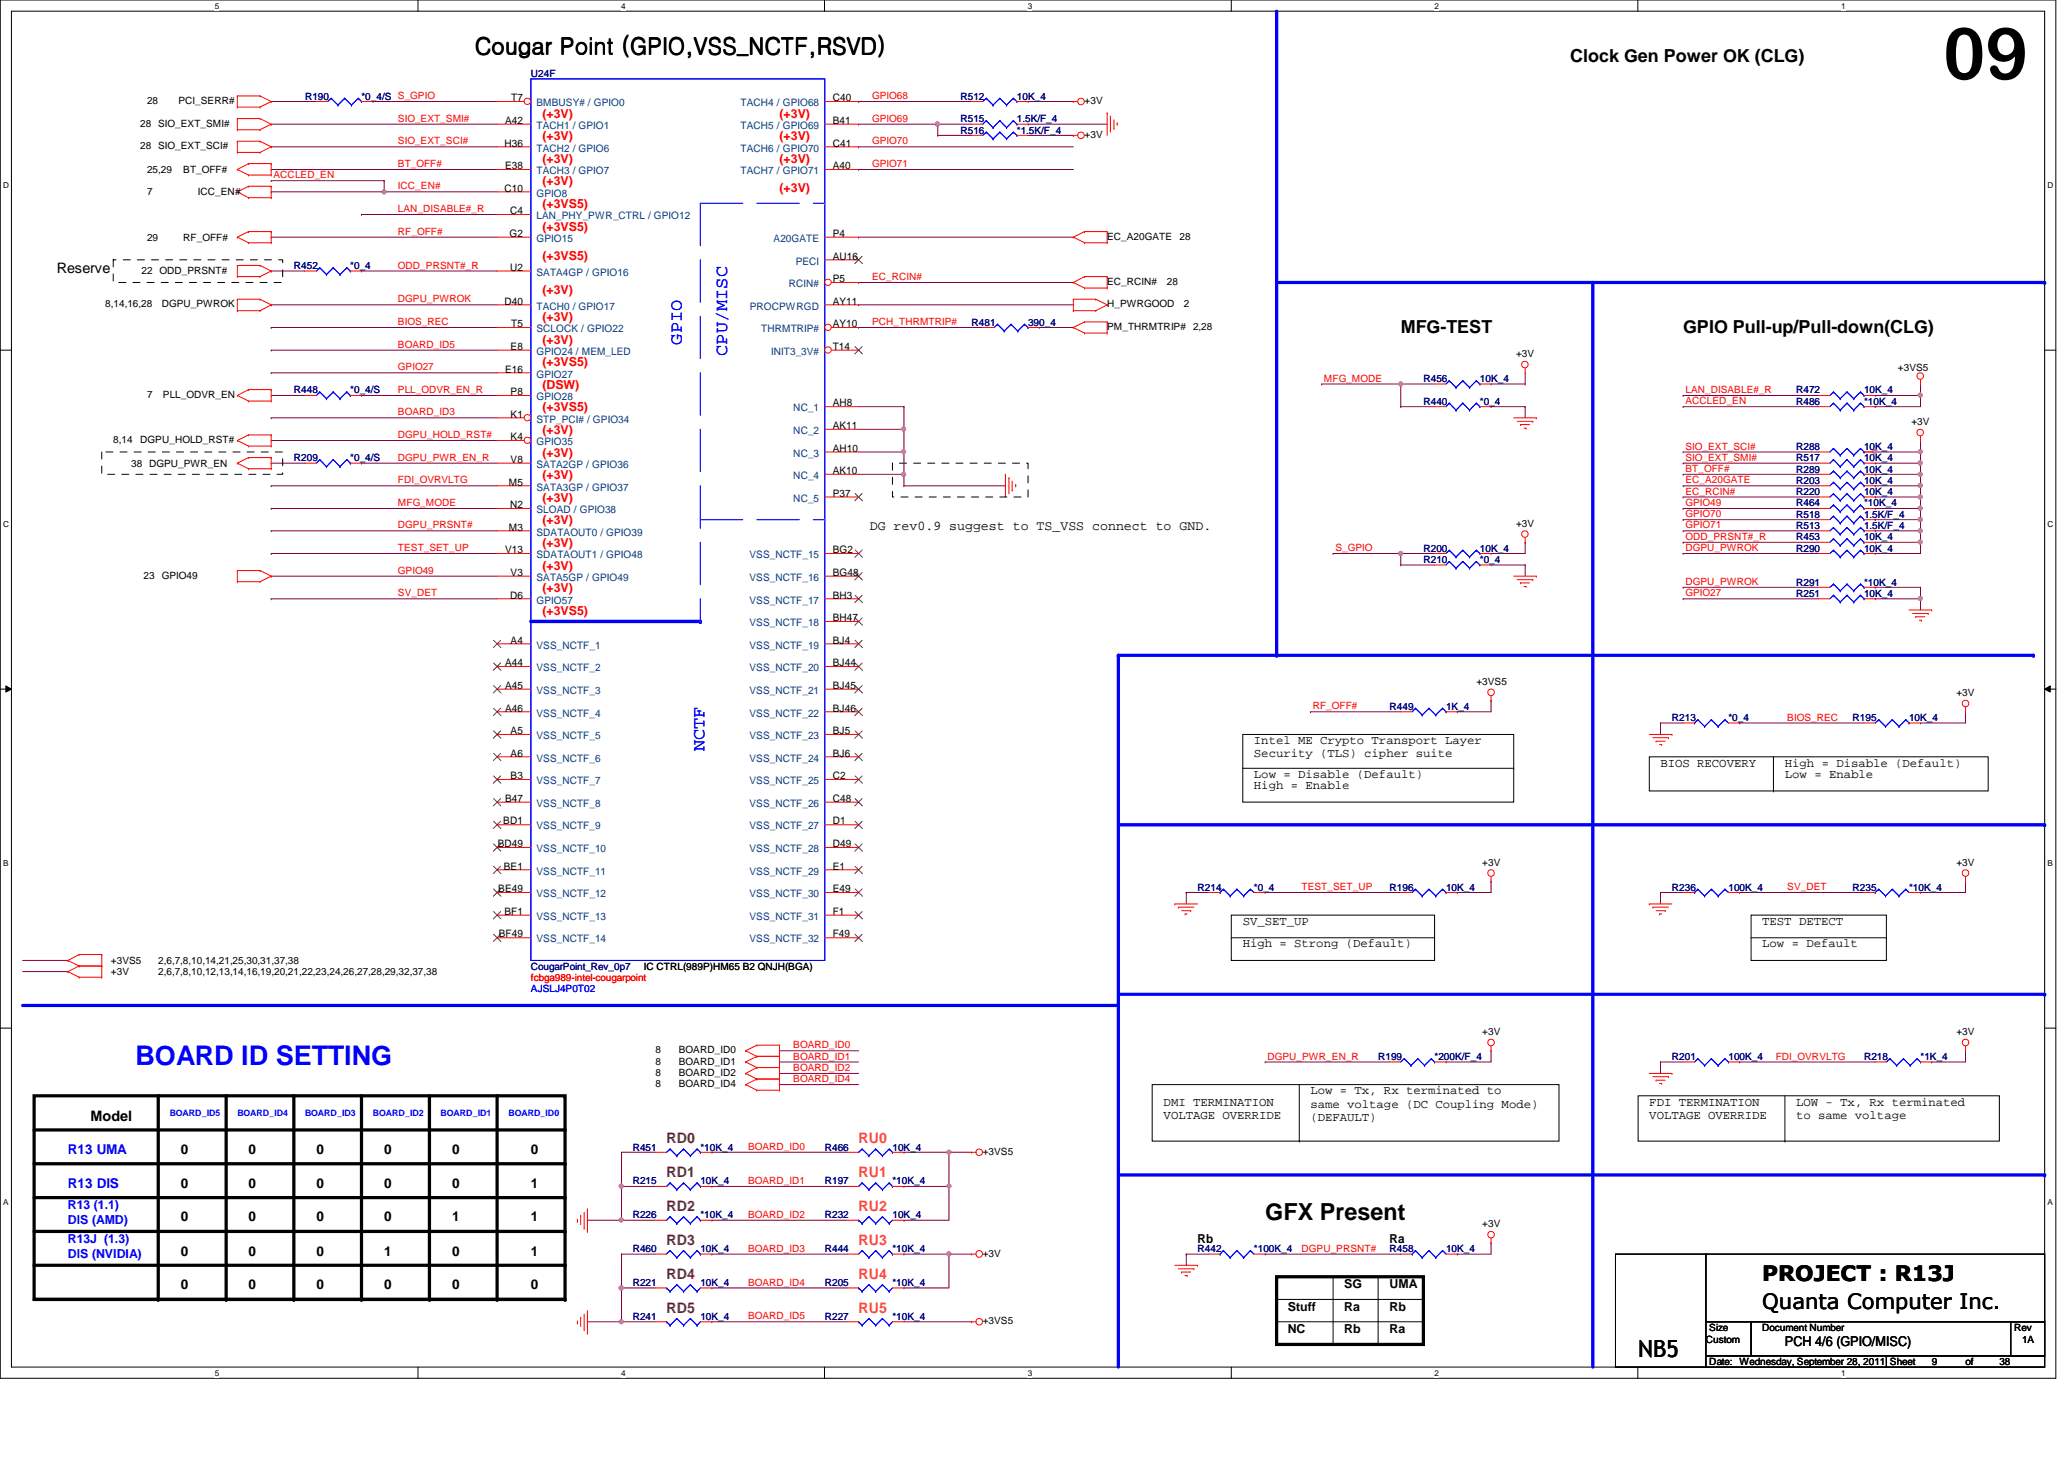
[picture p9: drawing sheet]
<svg xmlns="http://www.w3.org/2000/svg" width="297mm" height="210mm" viewBox="0 0 297 210" stroke-linecap="round" stroke-linejoin="round" font-family="sans-serif">
<defs><g id="words">
<text font-size="10.4" x="279.6" y="11.4">09</text>
<text font-size="3.9" fill="#00f" x="19.5" y="153.2">BOARD ID SETTING</text>
<g font-size="3.4">
<text x="68.4" y="7.8">Cougar Point (GPIO,VSS_NCTF,RSVD)</text>
<text x="182.1" y="175.5">GFX Present</text>
<text x="235.8" y="195.2">NB5</text>
</g>
<g font-size="3">
<text x="253.6" y="184.3">PROJECT : R13J</text>
<text x="253.6" y="188.3">Quanta Computer Inc.</text>
</g>
<g font-size="2.6">
<text x="226" y="8.9">Clock Gen Power OK (CLG)</text>
<text x="201.6" y="47.9">MFG-TEST</text>
<text x="242.2" y="47.9">GPIO Pull-up/Pull-down(CLG)</text>
</g>
<g font-size="2.6" fill="#00f">
<text x="98.1" y="49.6" transform="rotate(-90 98.1 49.6)">GPIO</text>
<text x="104.6" y="51.2" transform="rotate(-90 104.6 51.2)">CPU/MISC</text>
<text x="101.4" y="108.1" transform="rotate(-90 101.4 108.1)">NCTF</text>
</g>
<g font-size="2.1">
<text x="8.2" y="39.3">Reserve</text>
<text x="13" y="161.2">Model</text>
</g>
<g font-size="2.1" fill="#804000">
<text x="95.9" y="164.5">RD0</text>
<text x="95.9" y="169.3">RD1</text>
<text x="95.9" y="174.2">RD2</text>
<text x="95.9" y="179.1">RD3</text>
<text x="95.9" y="183.9">RD4</text>
<text x="95.9" y="188.8">RD5</text>
</g>
<g font-size="2.1" fill="#ff8000">
<text x="123.6" y="164.5">RU0</text>
<text x="123.6" y="169.3">RU1</text>
<text x="123.6" y="174.2">RU2</text>
<text x="123.6" y="179.1">RU3</text>
<text x="123.6" y="183.9">RU4</text>
<text x="123.6" y="188.8">RU5</text>
</g>
<g font-size="1.9">
<text x="125.2" y="76.3">DG rev0.9 suggest to TS_VSS connect to GND.</text>
<text x="26" y="166">0</text>
<text x="35.8" y="166">0</text>
<text x="45.5" y="166">0</text>
<text x="55.3" y="166">0</text>
<text x="65.1" y="166">0</text>
<text x="76.4" y="166">0</text>
<text x="26" y="170.9">0</text>
<text x="35.8" y="170.9">0</text>
<text x="45.5" y="170.9">0</text>
<text x="55.3" y="170.9">0</text>
<text x="65.1" y="170.9">0</text>
<text x="76.4" y="170.9">1</text>
<text x="26" y="175.7">0</text>
<text x="35.8" y="175.7">0</text>
<text x="45.5" y="175.7">0</text>
<text x="55.3" y="175.7">0</text>
<text x="65.1" y="175.7">1</text>
<text x="76.4" y="175.7">1</text>
<text x="26" y="180.6">0</text>
<text x="26" y="185.5">0</text>
<text x="35.8" y="180.6">0</text>
<text x="35.8" y="185.5">0</text>
<text x="45.5" y="180.6">0</text>
<text x="45.5" y="185.5">0</text>
<text x="55.3" y="180.6">1</text>
<text x="55.3" y="185.5">0</text>
<text x="65.1" y="180.6">0</text>
<text x="65.1" y="185.5">0</text>
<text x="76.4" y="180.6">1</text>
<text x="76.4" y="185.5">0</text>
<text x="256.9" y="193.6">PCH 4/6 (GPIO/MISC)</text>
</g>
<g font-size="1.9" fill="#00f">
<text x="9.8" y="166">R13 UMA</text>
<text x="9.8" y="170.9">R13 DIS</text>
</g>
<g font-size="1.8" fill="#f00">
<text x="78.1" y="16.9">(+3V)</text>
<text x="112.2" y="16.9">(+3V)</text>
<text x="78.1" y="20.2">(+3V)</text>
<text x="78.1" y="23.4">(+3V)</text>
<text x="112.2" y="20.2">(+3V)</text>
<text x="112.2" y="23.4">(+3V)</text>
<text x="78.1" y="26.7">(+3V)</text>
<text x="78.1" y="29.9">(+3VS5)</text>
<text x="112.2" y="27.6">(+3V)</text>
<text x="78.1" y="33.2">(+3VS5)</text>
<text x="78.1" y="37.4">(+3VS5)</text>
<text x="78.1" y="42.3">(+3V)</text>
<text x="78.1" y="46.2">(+3V)</text>
<text x="78.1" y="49.4">(+3V)</text>
<text x="78.1" y="52.7">(+3VS5)</text>
<text x="78.1" y="59.2">(+3VS5)</text>
<text x="78.1" y="55.9">(DSW)</text>
<text x="78.1" y="62.4">(+3V)</text>
<text x="78.1" y="65.7">(+3V)</text>
<text x="78.1" y="68.9">(+3V)</text>
<text x="78.1" y="72.2">(+3V)</text>
<text x="78.1" y="75.4">(+3V)</text>
<text x="78.1" y="78.7">(+3V)</text>
<text x="78.1" y="82">(+3V)</text>
<text x="78.1" y="85.2">(+3V)</text>
<text x="78.1" y="88.4">(+3VS5)</text>
</g>
<g font-size="1.8">
<text x="180.5" y="107.1">Intel ME Crypto Transport Layer</text>
<text x="180.5" y="111.9">Low = Disable (Default)</text>
<text x="180.5" y="113.5">High = Enable</text>
<text x="180.5" y="109">Security (TLS) cipher suite</text>
<text x="239" y="110.3">BIOS RECOVERY</text>
<text x="256.9" y="110.3">High = Disable (Default)</text>
<text x="256.9" y="111.9">Low = Enable</text>
<text x="178.9" y="133.1">SV_SET_UP</text>
<text x="178.9" y="136.3">High = Strong (Default)</text>
<text x="253.6" y="133.1">TEST DETECT</text>
<text x="253.6" y="136.3">Low = Default</text>
<text x="167.5" y="159">DMI TERMINATION</text>
<text x="167.5" y="161">VOLTAGE OVERRIDE</text>
<text x="188.6" y="157.4">Low = Tx, Rx terminated to</text>
<text x="188.6" y="159.3">same voltage (DC Coupling Mode)</text>
<text x="188.6" y="161.2">(DEFAULT)</text>
<text x="237.4" y="159">FDI TERMINATION</text>
<text x="237.4" y="161">VOLTAGE OVERRIDE</text>
<text x="258.5" y="159">LOW - Tx, Rx terminated</text>
<text x="258.5" y="161">to same voltage</text>
<text x="172.3" y="178.8">Rb</text>
<text x="200" y="178.8">Ra</text>
<text x="193.5" y="185.3">SG</text>
<text x="200" y="185.3">UMA</text>
<text x="185.3" y="188.6">Stuff</text>
<text x="185.3" y="191.8">NC</text>
<text x="193.5" y="188.6">Ra</text>
<text x="193.5" y="191.8">Rb</text>
<text x="200" y="188.6">Rb</text>
<text x="200" y="191.8">Ra</text>
</g>
<g font-size="1.8" fill="#00f">
<text x="9.8" y="173.9">R13 (1.1)</text>
<text x="9.8" y="176.1">DIS (AMD)</text>
<text x="9.8" y="178.8">R13J (1.3)</text>
<text x="9.8" y="180.9">DIS (NVIDIA)</text>
</g>
<g font-size="1.5">
<text x="72.7" y="17.8">A42</text>
<text x="73.6" y="14.6">T7</text>
<text x="119.8" y="14.6">C40</text>
<text x="119.8" y="17.8">B41</text>
<text x="72.6" y="21.1">H36</text>
<text x="119.8" y="21.1">C41</text>
<text x="72.6" y="27.6">C10</text>
<text x="72.7" y="24.3">E38</text>
<text x="119.8" y="24.3">A40</text>
<text x="73.3" y="34.1">G2</text>
<text x="73.4" y="30.8">C4</text>
<text x="119.8" y="34.1">P4</text>
<text x="73.4" y="38.9">U2</text>
<text x="119.8" y="40.6">P5</text>
<text x="119.8" y="37.3">AU16</text>
<text x="72.6" y="43.8">D40</text>
<text x="73.6" y="47.1">T5</text>
<text x="119.8" y="43.8">AY11</text>
<text x="119.8" y="47.1">AY10</text>
<text x="72.7" y="53.6">E16</text>
<text x="73.5" y="50.3">E8</text>
<text x="119.8" y="50.3">T14</text>
<text x="73.5" y="56.9">P8</text>
<text x="119.8" y="58.5">AH8</text>
<text x="73.5" y="60.1">K1</text>
<text x="73.5" y="63.3">K4</text>
<text x="119.8" y="65">AH10</text>
<text x="119.8" y="61.7">AK11</text>
<text x="73.2" y="69.8">M5</text>
<text x="73.5" y="66.6">V8</text>
<text x="119.8" y="68.2">AK10</text>
<text x="119.8" y="71.5">P37</text>
<text x="73.2" y="76.3">M3</text>
<text x="73.4" y="73.1">N2</text>
<text x="72.7" y="79.6">V13</text>
<text x="73.5" y="82.8">V3</text>
<text x="119.8" y="79.6">BG2</text>
<text x="119.8" y="82.8">BG48</text>
<text x="73.4" y="86.1">D6</text>
<text x="119.8" y="86.1">BH3</text>
<text x="119.8" y="89.4">BH47</text>
<text x="72.7" y="95.8">A44</text>
<text x="73.5" y="92.6">A4</text>
<text x="119.8" y="92.6">BJ4</text>
<text x="119.8" y="95.8">BJ44</text>
<text x="72.7" y="99.1">A45</text>
<text x="119.8" y="99.1">BJ45</text>
<text x="72.7" y="102.4">A46</text>
<text x="73.5" y="105.6">A5</text>
<text x="119.8" y="102.4">BJ46</text>
<text x="119.8" y="105.6">BJ5</text>
<text x="73.5" y="108.8">A6</text>
<text x="73.5" y="112.1">B3</text>
<text x="119.8" y="108.8">BJ6</text>
<text x="119.8" y="112.1">C2</text>
<text x="72.4" y="118.6">BD1</text>
<text x="72.7" y="115.4">B47</text>
<text x="119.8" y="115.4">C48</text>
<text x="119.8" y="118.6">D1</text>
<text x="71.6" y="121.9">BD49</text>
<text x="72.5" y="125.1">BE1</text>
<text x="119.8" y="121.9">D49</text>
<text x="119.8" y="125.1">E1</text>
<text x="71.7" y="128.4">BE49</text>
<text x="72.6" y="131.6">BF1</text>
<text x="119.8" y="128.4">E49</text>
<text x="119.8" y="131.6">F1</text>
<text x="71.8" y="134.9">BF49</text>
<text x="119.8" y="134.9">F49</text>
</g>
<g font-size="1.5" fill="#004080">
<text x="77.2" y="15.3">BMBUSY# / GPIO0</text>
<text x="106.6" y="15.3">TACH4 / GPIO68</text>
<text x="77.2" y="21.8">TACH2 / GPIO6</text>
<text x="77.2" y="18.5">TACH1 / GPIO1</text>
<text x="106.6" y="21.8">TACH6 / GPIO70</text>
<text x="106.6" y="18.5">TACH5 / GPIO69</text>
<text x="77.2" y="25.1">TACH3 / GPIO7</text>
<text x="77.2" y="28.3">GPIO8</text>
<text x="106.6" y="25.1">TACH7 / GPIO71</text>
<text x="77.2" y="31.5">LAN_PHY_PWR_CTRL / GPIO12</text>
<text x="77.2" y="34.8">GPIO15</text>
<text x="111.3" y="34.8">A20GATE</text>
<text x="77.2" y="39.7">SATA4GP / GPIO16</text>
<text x="113.5" y="41.3">RCIN#</text>
<text x="114.5" y="38.1">PECI</text>
<text x="77.2" y="44.5">TACH0 / GPIO17</text>
<text x="77.2" y="47.8">SCLOCK / GPIO22</text>
<text x="107.9" y="44.5">PROCPWRGD</text>
<text x="109.6" y="47.8">THRMTRIP#</text>
<text x="77.2" y="51.1">GPIO24 / MEM_LED</text>
<text x="111" y="51.1">INIT3_3V#</text>
<text x="77.2" y="54.3">GPIO27</text>
<text x="77.2" y="57.6">GPIO28</text>
<text x="114.2" y="59.2">NC_1</text>
<text x="77.2" y="60.8">STP_PCI# / GPIO34</text>
<text x="77.2" y="64.1">GPIO35</text>
<text x="114.2" y="65.7">NC_3</text>
<text x="114.2" y="62.4">NC_2</text>
<text x="77.2" y="70.6">SATA3GP / GPIO37</text>
<text x="77.2" y="67.3">SATA2GP / GPIO36</text>
<text x="114.2" y="68.9">NC_4</text>
<text x="77.2" y="73.8">SLOAD / GPIO38</text>
<text x="77.2" y="77">SDATAOUT0 / GPIO39</text>
<text x="114.2" y="72.2">NC_5</text>
<text x="77.2" y="83.6">SATA5GP / GPIO49</text>
<text x="77.2" y="80.3">SDATAOUT1 / GPIO48</text>
<text x="107.9" y="80.3">VSS_NCTF_15</text>
<text x="107.9" y="83.6">VSS_NCTF_16</text>
<text x="77.2" y="86.8">GPIO57</text>
<text x="107.9" y="86.8">VSS_NCTF_17</text>
<text x="77.2" y="93.3">VSS_NCTF_1</text>
<text x="107.9" y="90.1">VSS_NCTF_18</text>
<text x="107.9" y="93.3">VSS_NCTF_19</text>
<text x="77.2" y="96.6">VSS_NCTF_2</text>
<text x="77.2" y="99.8">VSS_NCTF_3</text>
<text x="107.9" y="96.6">VSS_NCTF_20</text>
<text x="107.9" y="99.8">VSS_NCTF_21</text>
<text x="77.2" y="103.1">VSS_NCTF_4</text>
<text x="77.2" y="106.3">VSS_NCTF_5</text>
<text x="107.9" y="103.1">VSS_NCTF_22</text>
<text x="107.9" y="106.3">VSS_NCTF_23</text>
<text x="77.2" y="109.6">VSS_NCTF_6</text>
<text x="77.2" y="112.8">VSS_NCTF_7</text>
<text x="107.9" y="109.6">VSS_NCTF_24</text>
<text x="107.9" y="112.8">VSS_NCTF_25</text>
<text x="77.2" y="116.1">VSS_NCTF_8</text>
<text x="77.2" y="119.3">VSS_NCTF_9</text>
<text x="107.9" y="116.1">VSS_NCTF_26</text>
<text x="107.9" y="119.3">VSS_NCTF_27</text>
<text x="77.2" y="122.6">VSS_NCTF_10</text>
<text x="77.2" y="125.8">VSS_NCTF_11</text>
<text x="107.9" y="122.6">VSS_NCTF_28</text>
<text x="107.9" y="125.8">VSS_NCTF_29</text>
<text x="77.2" y="129.1">VSS_NCTF_12</text>
<text x="107.9" y="129.1">VSS_NCTF_30</text>
<text x="77.2" y="132.3">VSS_NCTF_13</text>
<text x="77.2" y="135.6">VSS_NCTF_14</text>
<text x="107.9" y="135.6">VSS_NCTF_32</text>
<text x="107.9" y="132.3">VSS_NCTF_31</text>
</g>
<g font-size="1.4" fill="#000080">
<text x="76.4" y="11.1">U24F</text>
<text x="43.9" y="14.4">R190</text>
<text x="52" y="14.4">*0_4/S S_GPIO</text>
<text x="138.2" y="17.6">R515</text>
<text x="138.2" y="14.4">R512</text>
<text x="146.3" y="17.6">1.5K/F_4</text>
<text x="146.3" y="14.4">10K_4</text>
<text x="138.2" y="19.2">R516</text>
<text x="146.3" y="19.2">*1.5K/F_4</text>
<text x="42.3" y="38.7">R452</text>
<text x="50.4" y="38.7">*0_4</text>
<text x="139.8" y="46.9">R481</text>
<text x="148" y="46.9">390_4</text>
<text x="42.3" y="56.6">R448</text>
<text x="50.4" y="56.6">*0_4/S</text>
<text x="204.8" y="58.3">R440</text>
<text x="204.8" y="55">R456</text>
<text x="213" y="58.3">*0_4</text>
<text x="213" y="55">10K_4</text>
<text x="258.5" y="58.3">R486</text>
<text x="258.5" y="56.6">R472</text>
<text x="268.3" y="58.3">*10K_4</text>
<text x="268.3" y="56.6">10K_4</text>
<text x="258.5" y="64.7">R288</text>
<text x="268.3" y="64.7">10K_4</text>
<text x="42.3" y="66.4">R209</text>
<text x="50.4" y="66.4">*0_4/S</text>
<text x="258.5" y="69.6">R203</text>
<text x="258.5" y="71.2">R220</text>
<text x="258.5" y="66.4">R517</text>
<text x="258.5" y="68">R289</text>
<text x="268.3" y="69.6">10K_4</text>
<text x="268.3" y="71.2">10K_4</text>
<text x="268.3" y="66.4">10K_4</text>
<text x="268.3" y="68">10K_4</text>
<text x="258.5" y="72.9">R464</text>
<text x="258.5" y="77.7">R453</text>
<text x="258.5" y="74.5">R518</text>
<text x="258.5" y="76.1">R513</text>
<text x="268.3" y="72.9">*10K_4</text>
<text x="268.3" y="77.7">10K_4</text>
<text x="268.3" y="74.5">1.5K/F_4</text>
<text x="268.3" y="76.1">1.5K/F_4</text>
<text x="204.8" y="79.4">R200</text>
<text x="204.8" y="81">R210</text>
<text x="213" y="79.4">10K_4</text>
<text x="213" y="81">*0_4</text>
<text x="258.5" y="79.4">R290</text>
<text x="268.3" y="79.4">10K_4</text>
<text x="258.5" y="85.9">R251</text>
<text x="258.5" y="84.2">R291</text>
<text x="268.3" y="85.9">10K_4</text>
<text x="268.3" y="84.2">*10K_4</text>
<text x="200" y="102.1">R449</text>
<text x="208.1" y="102.1">1K_4</text>
<text x="240.6" y="103.8">R213</text>
<text x="248.7" y="103.8">*0_4</text>
<text x="266.6" y="103.8">R195</text>
<text x="274.7" y="103.8">10K_4</text>
<text x="172.3" y="128.1">R214</text>
<text x="180.5" y="128.1">*0_4</text>
<text x="200" y="128.1">R196</text>
<text x="208.1" y="128.1">10K_4</text>
<text x="240.6" y="128.1">R236</text>
<text x="248.7" y="128.1">100K_4</text>
<text x="266.6" y="128.1">R235</text>
<text x="274.7" y="128.1">*10K_4</text>
<text x="76.4" y="139.5">CougarPoint_Rev_0p7</text>
<text x="198.3" y="152.5">R199</text>
<text x="206.5" y="152.5">*200K/F_4</text>
<text x="240.6" y="152.5">R201</text>
<text x="248.7" y="152.5">100K_4</text>
<text x="268.3" y="152.5">R218</text>
<text x="276.4" y="152.5">*1K_4</text>
<text x="91.1" y="165.5">R451</text>
<text x="100.8" y="165.5">*10K_4</text>
<text x="118.7" y="165.5">R466</text>
<text x="128.4" y="165.5">10K_4</text>
<text x="91.1" y="170.4">R215</text>
<text x="100.8" y="170.4">10K_4</text>
<text x="118.7" y="170.4">R197</text>
<text x="128.4" y="170.4">*10K_4</text>
<text x="91.1" y="175.3">R226</text>
<text x="100.8" y="175.3">*10K_4</text>
<text x="118.7" y="175.3">R232</text>
<text x="128.4" y="175.3">10K_4</text>
<text x="91.1" y="185">R221</text>
<text x="91.1" y="180.2">R460</text>
<text x="100.8" y="185">10K_4</text>
<text x="100.8" y="180.2">10K_4</text>
<text x="118.7" y="185">R205</text>
<text x="118.7" y="180.2">R444</text>
<text x="128.4" y="185">*10K_4</text>
<text x="128.4" y="180.2">*10K_4</text>
<text x="172.3" y="180.2">R442</text>
<text x="180.5" y="180.2">*100K_4</text>
<text x="200" y="180.2">R458</text>
<text x="208.1" y="180.2">10K_4</text>
<text x="91.1" y="189.9">R241</text>
<text x="100.8" y="189.9">10K_4</text>
<text x="118.7" y="189.9">R227</text>
<text x="128.4" y="189.9">*10K_4</text>
</g>
<g font-size="1.4">
<text x="21.2" y="15">28</text>
<text x="25.7" y="15">PCI_SERR#</text>
<text x="156.1" y="15">+3V</text>
<text x="20.2" y="18.2">28 SIO_EXT_SMI#</text>
<text x="20.2" y="21.5">28 SIO_EXT_SCI#</text>
<text x="156.1" y="19.9">+3V</text>
<text x="21.2" y="24.9">25,29</text>
<text x="21.2" y="28">7</text>
<text x="26.4" y="24.9">BT_OFF#</text>
<text x="28.5" y="28">ICC_EN#</text>
<text x="21.2" y="34.7">29</text>
<text x="26.4" y="34.7">RF_OFF#</text>
<text x="159.3" y="34.5">EC_A20GATE</text>
<text x="169.8" y="34.5">28</text>
<text x="20.4" y="39.4">22 ODD_PRSNT#</text>
<text x="159.3" y="41">EC_RCIN#</text>
<text x="167.9" y="41">28</text>
<text x="15.2" y="44.2">8,14,16,28</text>
<text x="23.3" y="44.2">DGPU_PWROK</text>
<text x="159.3" y="44.2">H_PWRGOOD</text>
<text x="159.3" y="47.5">PM_THRMTRIP#</text>
<text x="170.4" y="44.2">2</text>
<text x="171.7" y="47.5">2,28</text>
<text x="218.2" y="51.4">+3V</text>
<text x="273.1" y="53.3">+3VS5</text>
<text x="21.2" y="57.3">7</text>
<text x="23.4" y="57.3">PLL_ODVR_EN</text>
<text x="16.3" y="63.8">8,14</text>
<text x="20.2" y="63.8">DGPU_HOLD_RST#</text>
<text x="275.1" y="61.2">+3V</text>
<text x="18.9" y="67.2">38 DGPU_PWR_EN</text>
<text x="218.2" y="75.8">+3V</text>
<text x="20.7" y="83.3">23</text>
<text x="23.3" y="83.3">GPIO49</text>
<text x="212.5" y="98.6">+3VS5</text>
<text x="281.6" y="100.2">+3V</text>
<text x="213.3" y="124.5">+3V</text>
<text x="281.6" y="124.5">+3V</text>
<text x="16" y="140.3">+3V</text>
<text x="16" y="138.7">+3VS5</text>
<text x="22.8" y="140.3">2,6,7,8,10,12,13,14,16,19,20,21,22,23,24,26,27,28,29,32,37,38</text>
<text x="22.8" y="138.7">2,6,7,8,10,14,21,25,30,31,37,38</text>
<text x="92.7" y="139.5">IC CTRL(989P)HM65 B2 QNJH(BGA)</text>
<text x="213.3" y="148.9">+3V</text>
<text x="281.6" y="148.9">+3V</text>
<text x="94.3" y="154.8">8</text>
<text x="94.3" y="153.2">8</text>
<text x="94.3" y="151.6">8</text>
<text x="97.7" y="154.8">BOARD_ID2</text>
<text x="97.7" y="153.2">BOARD_ID1</text>
<text x="97.7" y="151.6">BOARD_ID0</text>
<text x="94.3" y="156.4">8</text>
<text x="97.7" y="156.4">BOARD_ID4</text>
<text x="141.4" y="166.2">+3VS5</text>
<text x="213.3" y="176.6">+3V</text>
<text x="141.4" y="180.8">+3V</text>
<text x="141.4" y="190.5">+3VS5</text>
<text x="246" y="191.5">Size</text>
<text x="253.6" y="191.5">Document Number</text>
<text x="289.9" y="191.5">Rev</text>
<text x="245.5" y="193.2">Custom</text>
<text x="246" y="196.4">Date: Wednesday, September 28, 2011 Sheet</text>
<text x="278" y="196.4">9</text>
<text x="282.9" y="196.4">of</text>
<text x="287.7" y="196.4">38</text>
<text x="291" y="193.2">1A</text>
</g>
<g font-size="1.4" fill="#f00">
<text x="57.3" y="17.5">SIO_EXT_SMI#</text>
<text x="125.5" y="14.3">GPIO68</text>
<text x="125.5" y="17.5">GPIO69</text>
<text x="57.3" y="20.8">SIO_EXT_SCI#</text>
<text x="125.5" y="20.8">GPIO70</text>
<text x="39.4" y="25.7">ACCLED_EN</text>
<text x="57.3" y="24">BT_OFF#</text>
<text x="57.3" y="27.3">ICC_EN#</text>
<text x="125.5" y="24">GPIO71</text>
<text x="57.3" y="30.5">LAN_DISABLE#_R</text>
<text x="57.3" y="33.8">RF_OFF#</text>
<text x="57.3" y="38.7">ODD_PRSNT#_R</text>
<text x="125.5" y="40.3">EC_RCIN#</text>
<text x="57.3" y="43.5">DGPU_PWROK</text>
<text x="57.3" y="46.8">BIOS_REC</text>
<text x="125.5" y="46.8">PCH_THRMTRIP#</text>
<text x="57.3" y="53.3">GPIO27</text>
<text x="57.3" y="50">BOARD_ID5</text>
<text x="57.3" y="56.6">PLL_ODVR_EN_R</text>
<text x="57.3" y="59.8">BOARD_ID3</text>
<text x="190.5" y="54.9">MFG_MODE</text>
<text x="242.6" y="56.6">LAN_DISABLE#_R</text>
<text x="242.6" y="58.2">ACCLED_EN</text>
<text x="57.3" y="63">DGPU_HOLD_RST#</text>
<text x="242.6" y="64.7">SIO_EXT_SCI#</text>
<text x="57.3" y="69.6">FDI_OVRVLTG</text>
<text x="57.3" y="66.3">DGPU_PWR_EN_R</text>
<text x="242.6" y="71.2">EC_RCIN#</text>
<text x="242.6" y="66.3">SIO_EXT_SMI#</text>
<text x="242.6" y="67.9">BT_OFF#</text>
<text x="242.6" y="69.6">EC_A20GATE</text>
<text x="57.3" y="72.8">MFG_MODE</text>
<text x="57.3" y="76">DGPU_PRSNT#</text>
<text x="242.6" y="72.8">GPIO49</text>
<text x="242.6" y="74.4">GPIO70</text>
<text x="242.6" y="76">GPIO71</text>
<text x="242.6" y="77.7">ODD_PRSNT#_R</text>
<text x="57.3" y="79.3">TEST_SET_UP</text>
<text x="57.3" y="82.5">GPIO49</text>
<text x="192.2" y="79.3">S_GPIO</text>
<text x="242.6" y="79.3">DGPU_PWROK</text>
<text x="57.3" y="85.8">SV_DET</text>
<text x="242.6" y="84.2">DGPU_PWROK</text>
<text x="242.6" y="85.8">GPIO27</text>
<text x="188.9" y="102.1">RF_OFF#</text>
<text x="257.2" y="103.7">BIOS_REC</text>
<text x="187.3" y="128.1">TEST_SET_UP</text>
<text x="257.2" y="128.1">SV_DET</text>
<text x="76.4" y="141.1">fcbga989-intel-cougarpoint</text>
<text x="114.2" y="154.1">BOARD_ID2</text>
<text x="114.2" y="152.4">BOARD_ID1</text>
<text x="114.2" y="150.8">BOARD_ID0</text>
<text x="114.2" y="155.7">BOARD_ID4</text>
<text x="182.4" y="152.4">DGPU_PWR_EN_R</text>
<text x="255.6" y="152.4">FDI_OVRVLTG</text>
<text x="107.7" y="165.4">BOARD_ID0</text>
<text x="107.7" y="170.3">BOARD_ID1</text>
<text x="107.7" y="175.2">BOARD_ID2</text>
<text x="107.7" y="185">BOARD_ID4</text>
<text x="107.7" y="180.1">BOARD_ID3</text>
<text x="187.3" y="180.1">DGPU_PRSNT#</text>
<text x="107.7" y="189.8">BOARD_ID5</text>
</g>
<text font-size="1.4" fill="#00f" x="76.4" y="142.7">AJSLJ4P0T02</text>
<g font-size="1.3" fill="#00f">
<text x="24.4" y="160.5">BOARD_ID5</text>
<text x="34.2" y="160.5">BOARD_ID4</text>
<text x="43.9" y="160.5">BOARD_ID3</text>
<text x="53.7" y="160.5">BOARD_ID2</text>
<text x="63.4" y="160.5">BOARD_ID1</text>
<text x="73.2" y="160.5">BOARD_ID0</text>
</g>
<g font-size="1.2">
<text x="30.9" y="1.2">5</text>
<text x="89.4" y="1.2">4</text>
<text x="147.9" y="1.2">3</text>
<text x="206.5" y="1.2">2</text>
<text x="265" y="1.2">1</text>
<text x=".5" y="27.1">D</text>
<text x="294.7" y="27.1">D</text>
<text x=".5" y="75.8">C</text>
<text x="294.7" y="75.8">C</text>
<text x=".5" y="124.6">B</text>
<text x="294.7" y="124.6">B</text>
<text x=".5" y="173.4">A</text>
<text x="294.7" y="173.4">A</text>
<text x="30.9" y="197.9">5</text>
<text x="89.4" y="197.9">4</text>
<text x="147.9" y="197.9">3</text>
<text x="206.5" y="197.9">2</text>
<text x="265" y="197.9">1</text>
</g>
</g></defs>
<path d="M0 0h295.9v198.3h-295.9zM1.6 1.6h292.7v195.1h-292.7z" fill="none" stroke="#000" stroke-width=".14"/>
<g fill="#fff">
<path d="M30.9 .2h.6v1.3h-.6z"/>
<path d="M30.9 196.8h.6v1.4h-.6z"/>
</g>
<path d="M60.2 0v1.6M60.2 196.7v1.6" fill="none" stroke="#000" stroke-width=".14"/>
<g fill="#fff">
<path d="M89.4 .2h.6v1.3h-.6z"/>
<path d="M89.4 196.8h.6v1.4h-.6z"/>
</g>
<path d="M118.7 0v1.6M118.7 196.7v1.6" fill="none" stroke="#000" stroke-width=".14"/>
<g fill="#fff">
<path d="M147.9 .2h.6v1.3h-.6z"/>
<path d="M147.9 196.8h.6v1.4h-.6z"/>
</g>
<path d="M177.2 0v1.6M177.2 196.7v1.6" fill="none" stroke="#000" stroke-width=".14"/>
<g fill="#fff">
<path d="M206.5 .2h.5v1.3h-.5z"/>
<path d="M206.5 196.8h.5v1.4h-.5z"/>
</g>
<path d="M235.7 0v1.6M235.7 196.7v1.6" fill="none" stroke="#000" stroke-width=".14"/>
<g fill="#fff">
<path d="M265 .2h.6v1.3h-.6z"/>
<path d="M265 196.8h.6v1.4h-.6z"/>
<path d="M.5 26h.8v1.3h-.8z"/>
<path d="M294.7 26h.8v1.3h-.8z"/>
<path d="M.5 74.8h.8v1.3h-.8z"/>
<path d="M294.7 74.8h.8v1.3h-.8z"/>
</g>
<path d="M0 50.4h1.6M294.3 50.4h1.6" fill="none" stroke="#000" stroke-width=".14"/>
<g fill="#fff">
<path d="M.5 123.5h.7v1.3h-.7z"/>
<path d="M294.7 123.5h.7v1.3h-.7z"/>
</g>
<path d="M0 99.1h1.6M.8 98.7l.8 .4-.8 .5zM294.3 99.1l.8-.4v.9zM294.3 99.1h1.6" fill="none" stroke="#000" stroke-width=".14"/>
<path d="M.8 98.7l.8 .4-.8 .5zM294.3 99.1l.8-.4v.9z" fill="#000"/>
<g fill="#fff">
<path d="M.5 172.3h.7v1.3h-.7z"/>
<path d="M294.7 172.3h.7v1.3h-.7z"/>
</g>
<path d="M0 147.9h1.6M294.3 147.9h1.6" fill="none" stroke="#000" stroke-width=".14"/>
<path d="M39 17.9h.1M39 17.9h32.5M39 24.4h.1M39 21.1h.1M39 24.4h32.5M39 21.1h32.5M55.3 27.6h.1M55.3 27.6h16.2" fill="none" stroke="#800040" stroke-width=".14"/>
<circle cx="55.3" cy="27.6" r=".3" fill="#f0f"/>
<circle cx="55.3" cy="27.6" r=".3" fill="none" stroke="#f0f" stroke-width=".14"/>
<g fill="none" stroke="#800040" stroke-width=".14">
<path d="M135 17.9h.1M135 17.9h4.8M52 30.9h.1M52 30.9h19.5M123.6 34.1h.1M123.6 34.1h30.9M39 43.9h.1M39 47.1h.1M39 53.6h.1M39 43.9h32.5M39 47.1h32.5M39 53.6h32.5"/>
<path d="M52 56.9h.1M52 56.9h19.5M123.6 40.6h.1M123.6 43.9h.1M123.6 47.1h.1M123.6 43.9h30.9M123.6 47.1h17.8M123.6 40.6h30.9M39 60.1h.1M39 69.9h.1M39 73.2h.1M39 76.4h.1"/>
<path d="M39 79.6h.1M39 60.1h32.5M39 69.9h32.5M39 73.2h32.5M39 76.4h32.5M39 79.6h32.5M39 86.1h.1M39 86.1h32.5"/>
</g>
<circle cx="134.9" cy="17.8" r=".31" fill="#f0f"/>
<circle cx="134.9" cy="17.8" r=".31" fill="none" stroke="#f0f" stroke-width=".14"/>
<g fill="none" stroke="#800040" stroke-width=".14">
<path d="M148 17.9h.1M148 17.9h11.3M123.6 21.1h.1M123.6 24.4h.1M123.6 21.1h30.9M123.6 24.4h30.9M190.2 55.2h.1M190.2 55.2h16.3M201.6 55.2h.1M201.6 55.2v3.3M214.6 58.5h.1M214.6 58.5h4.9"/>
<path d="M219.5 55.2h.1M219.5 58.5h.1M219.5 53.6v1.6M219.5 58.5v1.6M250.4 104h.1M250.4 104h17.9M276.4 104h.1M282.9 102.4h.1M282.9 102.4v1.6h-6.5M182.1 152.8h.1M182.1 152.8h17.9M208.1 152.8h.1"/>
<path d="M208.1 152.8h6.5M250.4 152.8h.1M250.4 152.8h19.5M278 152.8h.1M282.9 151.2h.1M282.9 151.2v1.6h-4.9"/>
</g>
<circle cx="201.6" cy="55.2" r=".3" fill="#f0f"/>
<circle cx="201.6" cy="55.2" r=".3" fill="none" stroke="#f0f" stroke-width=".14"/>
<g fill="none" stroke="#800040" stroke-width=".14">
<path d="M39 34.1h.1M39 34.1h32.5M39 56.9h.1M39 56.9h4.9M149.6 47.1h.1M149.6 47.1h4.9M201.6 58.5h.1M201.6 58.5h4.9M214.6 55.2h.1M214.6 55.2h4.9M201.6 79.6h.1M201.6 79.6h4.9"/>
<path d="M214.6 79.6h.1M219.5 78h.1M219.5 78v1.6h-4.9M188.6 102.4h.1M188.6 102.4h13M209.7 102.4h.1M214.6 100.8h.1M214.6 100.8v1.6h-4.9M182.1 128.4h.1M182.1 128.4h19.5M209.7 128.4h.1M209.7 128.4h4.9"/>
<path d="M239 152.8h.1M239 152.8h3.2M239 152.8v1.6"/>
</g>
<circle cx="201.6" cy="79.6" r=".3" fill="#f0f"/>
<circle cx="201.6" cy="79.6" r=".3" fill="none" stroke="#f0f" stroke-width=".14"/>
<g fill="none" stroke="#800040" stroke-width=".14">
<path d="M39 39h.1M39 26h.1M39 27.6h.1M39 39h4.9M39 26h16.3M52 39h.1M52 39h19.5M55.3 26h.1M55.3 26v1.6h-16.3M39 66.6h.1M39 66.6h4.9M52 66.6h.1"/>
<path d="M52 66.6h19.5M191.9 79.6h.1M191.9 79.6h9.7M201.6 79.6h.1M201.6 79.6v1.7M269.9 74.8h.1M269.9 74.8h6.5M276.4 71.5h.1M276.4 71.5v1.7M201.6 81.3h.1M201.6 81.3h4.9M214.6 81.3h.1"/>
<path d="M214.6 81.3h4.9M219.5 81.3h.1M219.5 81.3v1.6M239 104h.1M239 104v1.7M239 104h3.2M170.7 128.4h.1M170.7 128.4v1.6M170.7 128.4h3.2M214.6 126.8h.1M214.6 126.8v1.6M239 128.4h.1"/>
<path d="M239 128.4h3.2M239 128.4v1.6M250.4 128.4h.1M250.4 128.4h17.9M276.4 128.4h.1M282.9 126.8h.1M282.9 126.8v1.6h-6.5M214.6 151.2h.1M214.6 151.2v1.6M214.6 178.8h.1M214.6 178.8v1.6h-4.9M170.7 180.4h.1"/>
<path d="M170.7 180.4h3.2M170.7 180.4v1.6M182.1 180.4h.1M182.1 180.4h19.5M209.7 180.4h.1"/>
</g>
<circle cx="276.3" cy="74.7" r=".31" fill="#f0f"/>
<circle cx="276.3" cy="74.7" r=".31" fill="none" stroke="#f0f" stroke-width=".14"/>
<path d="M276.4 73.2h.1M276.4 73.2v1.6" fill="none" stroke="#800040" stroke-width=".14"/>
<circle cx="276.3" cy="73.1" r=".3" fill="#f0f"/>
<circle cx="276.3" cy="73.1" r=".3" fill="none" stroke="#f0f" stroke-width=".14"/>
<g fill="none" stroke="#800040" stroke-width=".14">
<path d="M242.2 56.9h.1M242.2 56.9h19.5M269.9 56.9h.1M276.4 55.2h.1M276.4 55.2v1.7h-6.5M242.2 71.5h.1M242.2 71.5h19.5M269.9 79.6h.1M269.9 76.4h.1M269.9 66.6h.1M269.9 76.4h6.5M276.4 78h.1"/>
<path d="M276.4 63.4h.1M276.4 65h.1M276.4 78v1.6h-6.5M276.4 63.4v3.2h-6.5M242.2 84.5h.1M242.2 84.5h19.5M269.9 86.1h.1M269.9 84.5h.1M269.9 86.1h6.5M269.9 84.5h6.5M276.4 86.1h.1M276.4 86.1v1.7"/>
</g>
<circle cx="276.3" cy="86.1" r=".3" fill="#f0f"/>
<circle cx="276.3" cy="86.1" r=".3" fill="none" stroke="#f0f" stroke-width=".14"/>
<path d="M269.9 73.2h.1M269.9 68.2h.1M269.9 73.2h6.5M269.9 68.2h6.5M276.4 69.9h.1M276.4 69.9v1.6" fill="none" stroke="#800040" stroke-width=".14"/>
<circle cx="276.3" cy="69.8" r=".3" fill="#f0f"/>
<circle cx="276.3" cy="69.8" r=".3" fill="none" stroke="#f0f" stroke-width=".14"/>
<path d="M269.9 71.5h.1M269.9 71.5h6.5" fill="none" stroke="#800040" stroke-width=".14"/>
<circle cx="276.3" cy="71.5" r=".3" fill="#f0f"/>
<circle cx="276.3" cy="71.5" r=".3" fill="none" stroke="#f0f" stroke-width=".14"/>
<g fill="none" stroke="#800040" stroke-width=".14">
<path d="M242.2 73.2h.1M242.2 66.6h.1M242.2 68.2h.1M242.2 69.9h.1M242.2 74.8h.1M242.2 65h.1M242.2 73.2h19.5M242.2 69.9h19.5M242.2 66.6h19.5M242.2 68.2h19.5M242.2 74.8h19.5M242.2 65h19.5"/>
<path d="M269.9 69.9h.1M269.9 78h.1M269.9 69.9h6.5M276.4 74.8h.1M276.4 76.4h.1M276.4 74.8v3.2h-6.5"/>
</g>
<circle cx="276.3" cy="78" r=".3" fill="#f0f"/>
<circle cx="276.3" cy="78" r=".3" fill="none" stroke="#f0f" stroke-width=".14"/>
<circle cx="276.3" cy="76.4" r=".3" fill="#f0f"/>
<circle cx="276.3" cy="76.4" r=".3" fill="none" stroke="#f0f" stroke-width=".14"/>
<path d="M242.2 79.6h.1M242.2 76.4h.1M242.2 79.6h19.5M242.2 76.4h19.5M268.3 65h.1M268.3 65h8.1M269.9 65h.1M276.4 84.5h.1M276.4 84.5v1.6" fill="none" stroke="#800040" stroke-width=".14"/>
<circle cx="276.3" cy="65" r=".3" fill="#f0f"/>
<circle cx="276.3" cy="65" r=".3" fill="none" stroke="#f0f" stroke-width=".14"/>
<circle cx="269.9" cy="65" r=".31" fill="#f0f"/>
<circle cx="269.9" cy="65" r=".31" fill="none" stroke="#f0f" stroke-width=".14"/>
<path d="M269.9 58.5h.1M276.4 56.9h.1M276.4 56.9v1.6h-6.5" fill="none" stroke="#800040" stroke-width=".14"/>
<circle cx="276.3" cy="56.8" r=".3" fill="#f0f"/>
<circle cx="276.3" cy="56.8" r=".3" fill="none" stroke="#f0f" stroke-width=".14"/>
<path d="M242.2 78h.1M242.2 78h19.5M276.4 66.6h.1M276.4 66.6v1.6" fill="none" stroke="#800040" stroke-width=".14"/>
<circle cx="276.3" cy="66.6" r=".31" fill="#f0f"/>
<circle cx="276.3" cy="66.6" r=".31" fill="none" stroke="#f0f" stroke-width=".14"/>
<path d="M276.4 68.2h.1M276.4 68.2v1.7" fill="none" stroke="#800040" stroke-width=".14"/>
<circle cx="276.3" cy="68.2" r=".3" fill="#f0f"/>
<circle cx="276.3" cy="68.2" r=".3" fill="none" stroke="#f0f" stroke-width=".14"/>
<g fill="none" stroke="#800040" stroke-width=".14">
<path d="M242.2 58.5h.1M242.2 58.5h19.5M242.2 86.1h.1M242.2 86.1h19.5M89.4 185.3h.1M89.4 190.2h.1M89.4 185.3h4.9M89.4 190.2h4.9M89.4 185.3v4.9M102.4 190.2h.1M102.4 185.3h.1M102.4 185.3h19.6"/>
<path d="M102.4 190.2h19.6"/>
</g>
<circle cx="89.4" cy="190.2" r=".3" fill="#f0f"/>
<circle cx="89.4" cy="190.2" r=".3" fill="none" stroke="#f0f" stroke-width=".14"/>
<circle cx="89.4" cy="185.3" r=".3" fill="#f0f"/>
<circle cx="89.4" cy="185.3" r=".3" fill="none" stroke="#f0f" stroke-width=".14"/>
<path d="M130.1 170.7h.1M130.1 165.8h.1M130.1 170.7h6.5M130.1 165.8h6.5M89.4 180.4h.1M89.4 180.4h4.9M130.1 185.3h.1M130.1 180.4h.1M130.1 180.4h6.5M136.6 180.4h.1M136.6 180.4v4.9h-6.5" fill="none" stroke="#800040" stroke-width=".14"/>
<circle cx="136.6" cy="180.4" r=".31" fill="#f0f"/>
<circle cx="136.6" cy="180.4" r=".31" fill="none" stroke="#f0f" stroke-width=".14"/>
<path d="M89.4 170.7h.1M89.4 170.7v4.9M136.6 180.4h.1M136.6 180.4h3.2" fill="none" stroke="#800040" stroke-width=".14"/>
<circle cx="89.4" cy="175.5" r=".3" fill="#f0f"/>
<circle cx="89.4" cy="175.5" r=".3" fill="none" stroke="#f0f" stroke-width=".14"/>
<path d="M84.5 175.6h.1M84.5 175.6h4.9M136.6 165.8h.1M136.6 165.8v4.9" fill="none" stroke="#800040" stroke-width=".14"/>
<circle cx="136.6" cy="165.8" r=".3" fill="#f0f"/>
<circle cx="136.6" cy="165.8" r=".3" fill="none" stroke="#f0f" stroke-width=".14"/>
<path d="M89.4 180.4h.1M89.4 180.4v4.9" fill="none" stroke="#800040" stroke-width=".14"/>
<circle cx="89.4" cy="185.3" r=".3" fill="#f0f"/>
<circle cx="89.4" cy="185.3" r=".3" fill="none" stroke="#f0f" stroke-width=".14"/>
<g fill="none" stroke="#800040" stroke-width=".14">
<path d="M112.2 154.4h.1M112.2 154.4h11.4M89.4 170.7h.1M89.4 175.6h.1M89.4 170.7h4.9M89.4 175.6h4.9M102.4 165.8h.1M102.4 170.7h.1M102.4 165.8h19.6M102.4 170.7h19.6M130.1 175.6h.1M136.6 170.7h.1"/>
<path d="M136.6 170.7v4.9h-6.5"/>
</g>
<circle cx="136.6" cy="170.6" r=".3" fill="#f0f"/>
<circle cx="136.6" cy="170.6" r=".3" fill="none" stroke="#f0f" stroke-width=".14"/>
<path d="M112.2 152.8h.1M112.2 152.8h11.4M89.4 165.8h.1M89.4 165.8v4.9M102.4 175.6h.1M102.4 175.6h19.6" fill="none" stroke="#800040" stroke-width=".14"/>
<circle cx="89.4" cy="170.6" r=".3" fill="#f0f"/>
<circle cx="89.4" cy="170.6" r=".3" fill="none" stroke="#f0f" stroke-width=".14"/>
<g fill="none" stroke="#800040" stroke-width=".14">
<path d="M39 14.6h.1M39 14.6h6.5M53.7 14.6h.1M53.7 14.6h17.8M39 50.4h.1M39 50.4h32.5M123.6 58.5h6.5M130.1 58.5h.1M130.1 58.5v3.3M123.6 61.8h6.5M123.6 65h6.5M123.6 68.2h6.5"/>
<path d="M130.1 61.8h.1M130.1 65h.1M130.1 68.2h.1M112.2 151.2h.1M112.2 151.2h11.4M89.4 165.8h.1M89.4 165.8h4.9M136.6 165.8h.1M136.6 165.8h3.2M84.5 190.2h.1M84.5 190.2h4.9M102.4 180.4h.1"/>
<path d="M102.4 180.4h19.6"/>
</g>
<circle cx="130" cy="61.7" r=".3" fill="#f0f"/>
<circle cx="130" cy="61.7" r=".3" fill="none" stroke="#f0f" stroke-width=".14"/>
<path d="M130.1 68.2h.1M130.1 65v3.2" fill="none" stroke="#800040" stroke-width=".14"/>
<circle cx="130" cy="68.2" r=".3" fill="#f0f"/>
<circle cx="130" cy="68.2" r=".3" fill="none" stroke="#f0f" stroke-width=".14"/>
<path d="M130.1 69.9h.1M130.1 65h.1M130.1 61.8v3.2M130.1 68.2v1.7" fill="none" stroke="#800040" stroke-width=".14"/>
<circle cx="130" cy="65" r=".3" fill="#f0f"/>
<circle cx="130" cy="65" r=".3" fill="none" stroke="#f0f" stroke-width=".14"/>
<g fill="none" stroke="#800040" stroke-width=".14">
<path d="M123.6 14.6h.1M123.6 17.9h.1M123.6 14.6h16.2M123.6 17.9h11.4M135 19.5h.1M135 17.9h.1M135 19.5h4.8M135 17.9v1.6M148 14.6h.1M148 14.6h6.5M148 19.5h6.5M154.5 19.5h.1"/>
<path d="M39 63.4h.1M39 63.4h32.5M130.1 69.9h14.6M144.7 69.9h.1M39 82.9h.1M39 82.9h32.5M3.3 138.2h6.5M3.3 139.8h6.5M9.8 138.2h.1M9.8 139.8h.1M112.2 156h.1M112.2 156h11.4"/>
<path d="M130.1 190.2h9.7M139.8 190.2h.1"/>
</g>
<g fill="none" stroke="#f00" stroke-width=".14">
<path d="M34.2 18.7h.1M34.2 17.1h.1M34.2 15.4h.1M34.2 13.8h.1M34.2 17.1h3.2M34.2 18.7h3.2M34.2 13.8v1.6M34.2 17.1v1.6M34.2 13.8h3.2M34.2 15.4h3.2M37.4 17.1h.1M37.4 18.7h.1"/>
<path d="M37.4 13.8h.1M37.4 15.4h.1M37.4 17.1l1.6 .8M37.4 13.8l1.6 .8M39 17.9h.1M39 14.6h.1M39 17.9l-1.6 .8M39 14.6l-1.6 .8M154.5 19.5h.1M154.5 14.6h.1M154.5 19.5h.6M154.5 14.6h.6"/>
<path d="M159.3 16.3h.1M159.3 16.3v3.2M159.8 16.7h.1M159.8 16.7v2.3M160.3 18.5h.1M160.3 17.2v1.3M160.8 17.7h.1M160.8 17.7v.3M34.2 27.6h.1M34.2 39.8h.1M34.2 38.2h.1M34.2 34.1h.1"/>
<path d="M34.2 21.9h.1M34.2 20.3h.1M34.2 24.4h.1M34.2 20.3v1.6M34.2 38.2v1.6M34.2 39.8h3.2M34.2 27.6l1.6 .8M34.2 38.2h3.2M34.2 34.1l1.6 .8M34.2 20.3h3.2M34.2 21.9h3.2M34.2 24.4l1.6 .8"/>
<path d="M35.8 26.8h.1M35.8 28.4h.1M35.8 33.3h.1M35.8 34.9h.1M35.8 23.5h.1M35.8 25.2h.1M35.8 33.3h3.2M35.8 34.9h3.2M35.8 26.8l-1.6 .8M35.8 26.8h3.2M35.8 28.4h3.2M35.8 33.3l-1.6 .8"/>
<path d="M35.8 23.5l-1.6 .9M35.8 23.5h3.2M35.8 25.2h3.2M37.4 38.2h.1M37.4 39.8h.1M37.4 20.3h.1M37.4 21.9h.1M37.4 38.2l1.6 .8M37.4 20.3l1.6 .8M39 26.8h.1M39 28.4h.1M39 39h.1"/>
<path d="M39 33.3h.1M39 34.9h.1M39 21.1h.1M39 23.5h.1M39 25.2h.1M39 23.5v1.7M39 26.8v1.6M39 33.3v1.6M39 39l-1.6 .8M39 21.1l-1.6 .8M154.5 34.1h.1M154.5 34.1l1.6 .8"/>
<path d="M156.1 33.3h.1M156.1 34.9h.1M156.1 39.8h.1M156.1 33.3l-1.6 .8M156.1 33.3h3.2M156.1 34.9h3.2M156.1 39.8l-1.6 .8M156.1 39.8h3.2M159.3 33.3h.1M159.3 34.9h.1M159.3 39.8h.1M159.3 33.3v1.6"/>
<path d="M159.3 39.8v1.6M34.2 44.7h.1M34.2 43.1h.1M34.2 56.9h.1M34.2 43.1v1.6M34.2 43.1h3.2M34.2 44.7h3.2M34.2 56.9l1.6 .8M35.8 56h.1M35.8 57.7h.1M35.8 56h3.2M35.8 56l-1.6 .9"/>
<path d="M35.8 57.7h3.2M37.4 43.1h.1M37.4 44.7h.1M37.4 43.1l1.6 .8M39 43.9h.1M39 57.7h.1M39 56h.1M39 56v1.7M39 43.9l-1.6 .8M154.5 40.6h.1M154.5 44.7h.1M154.5 43.1h.1"/>
<path d="M154.5 47.1h.1M154.5 40.6l1.6 .8M154.5 43.1h3.2M154.5 44.7h3.2M154.5 43.1v1.6M154.5 47.1l1.6 .8M156.1 41.4h.1M156.1 46.3h.1M156.1 47.9h.1M156.1 41.4h3.2M156.1 46.3l-1.6 .8M156.1 46.3h3.2"/>
<path d="M156.1 47.9h3.2M157.7 43.1h.1M157.7 44.7h.1M157.7 43.1l1.6 .8M159.3 41.4h.1M159.3 43.9h.1M159.3 46.3h.1M159.3 47.9h.1M159.3 46.3v1.6M159.3 43.9l-1.6 .8M219.5 53.6h.1M219.5 53v.6"/>
<path d="M276.4 55.2h.1M276.4 54.6v.6M34.2 66.6h.1M34.2 63.4h.1M34.2 66.6l1.6 .8M34.2 63.4l1.6 .8M35.8 65.8h.1M35.8 67.4h.1M35.8 62.6h.1M35.8 64.2h.1M35.8 65.8l-1.6 .8M35.8 65.8h3.2"/>
<path d="M35.8 67.4h3.2M35.8 62.6h3.2M35.8 62.6l-1.6 .8M35.8 64.2h3.2M39 65.8h.1M39 67.4h.1M39 64.2h.1M39 62.6h.1M39 62.6v1.6M39 65.8v1.6M144.7 68.2h.1M144.7 68.2v3.3"/>
<path d="M145.2 68.7h.1M145.2 68.7v2.3M145.7 70.5h.1M145.7 69.2v1.3M146.2 69.7h.1M146.2 69.7v.4M217.8 60.1h3.3M218.4 60.6h2.2M218.8 61.1h.1M218.8 61.1h1.3M219.3 61.6h.3M219.5 78h.1"/>
<path d="M219.5 77.3v.7M219.6 61.6h.1M220.6 60.6h.1M221.1 60.1h.1M276.4 63.4h.1M276.4 62.7v.7M34.2 83.7h.1M34.2 82.1h.1M34.2 82.1v1.6M34.2 82.1h3.2M34.2 83.7h3.2M37.4 82.1h.1"/>
<path d="M37.4 83.7h.1M37.4 82.1l1.6 .8M39 82.9h.1M39 82.9l-1.6 .8M217.8 82.9h3.3M218.4 83.4h2.2M218.8 83.9h.1M218.8 83.9h1.3M219.3 84.4h.3M219.6 84.4h.1M220.6 83.4h.1M221.1 82.9h.1"/>
<path d="M274.7 87.8h3.3M275.2 88.3h2.3M275.7 88.7h.1M275.7 88.7h1.3M276.2 89.2h.3M276.5 89.2h.1M277.5 88.3h.1M278 87.8h.1M214.6 100.8h.1M214.6 100.1v.7M237.4 105.7h3.2M237.9 106.1h2.2"/>
<path d="M238.3 106.6h.1M238.3 106.6h1.3M238.8 107.1h.3M239.1 107.1h.1M240.1 106.1h.1M240.6 105.7h.1M282.9 102.4h.1M282.9 101.7v.7M9.8 139.8h.1M9.8 138.2h.1M9.8 139.8l1.6 .8M9.8 138.2l1.6 .8"/>
<path d="M11.4 139h.1M11.4 137.3h.1M11.4 139h3.2M11.4 139l-1.6 .8M11.4 137.3h3.2M11.4 137.3l-1.6 .9M14.6 139h.1M14.6 137.3h.1M14.6 137.3v3.3M169.1 130h.1M169.1 130h3.2M169.6 130.5h.1"/>
<path d="M169.6 130.5h2.2M170 131h1.4M170.6 131.5h.1M170.6 131.5h.3M171.4 131h.1M214.6 126.8h.1M214.6 126.1v.7M237.4 130h.1M237.4 130h3.2M237.9 130.5h.1M237.9 130.5h2.2M238.3 131h1.3"/>
<path d="M238.8 131.5h.1M238.8 131.5h.3M239.6 131h.1M282.9 126.8h.1M282.9 126.1v.7M11.4 140.6h.1M11.4 140.6h3.2M14.6 140.6h.1M107.3 154.4h.1M107.3 152.8h.1M107.3 151.2h.1M107.3 156h.1"/>
<path d="M107.3 154.4l1.6 .8M107.3 152.8l1.6 .8M107.3 151.2l1.6 .8M107.3 156l1.6 .8M108.9 153.6h.1M108.9 155.2h.1M108.9 152h.1M108.9 150.4h.1M108.9 156.8h.1M108.9 153.6h3.3M108.9 153.6l-1.6 .8M108.9 155.2h3.3"/>
<path d="M108.9 152h3.3M108.9 152l-1.6 .8M108.9 150.4h3.3M108.9 150.4l-1.6 .8M108.9 155.2l-1.6 .8M108.9 156.8h3.3M112.2 155.2h.1M112.2 153.6h.1M112.2 152h.1M112.2 150.4h.1M112.2 156.8h.1M112.2 150.4v6.4"/>
<path d="M214.6 151.2h.1M214.6 150.5v.7M237.4 154.4h3.2M237.9 154.9h2.2M238.3 155.4h.1M238.3 155.4h1.3M238.8 155.9h.3M239.1 155.9h.1M240.1 154.9h.1M240.6 154.4h.1M282.9 151.2h.1M282.9 150.5v.7"/>
<path d="M83.1 175.7h.1M83.1 175.4v.3M83.6 174.9h.1M83.6 174.9v1.3M84.1 176.7h.1M84.1 174.4v2.3M84.5 177.2h.1M84.5 173.9v3.3M139.8 165.8h.1M139.8 165.8h.7M214.6 178.8h.1M214.6 178.1v.7"/>
<path d="M83.1 190.3h.1M83.1 190v.3M83.6 189.5h.1M83.6 189.5v1.3M84.1 191.3h.1M84.1 189.1v2.2M84.5 191.8h.1M84.5 188.6v3.2M139.8 180.4h.1M139.8 190.2h.1M139.8 180.4h.7M139.8 190.2h.7"/>
<path d="M169.1 182h3.2M169.6 182.5h2.2M170 183h.1M170 183h1.4M170.6 183.5h.3M170.9 183.5h.1M171.8 182.5h.1M172.3 182h.1"/>
<circle cx="155.6" cy="14.6" r=".47"/>
<circle cx="155.6" cy="19.5" r=".47"/>
<circle cx="219.4" cy="52.4" r=".47"/>
<circle cx="276.3" cy="54.1" r=".47"/>
<circle cx="219.4" cy="76.8" r=".47"/>
<circle cx="276.3" cy="62.2" r=".47"/>
<circle cx="214.6" cy="99.6" r=".47"/>
<circle cx="282.9" cy="101.2" r=".47"/>
<circle cx="214.6" cy="125.6" r=".47"/>
<circle cx="282.9" cy="125.6" r=".47"/>
<circle cx="214.6" cy="150" r=".47"/>
<circle cx="282.9" cy="150" r=".47"/>
<circle cx="140.9" cy="165.8" r=".47"/>
<circle cx="214.6" cy="177.6" r=".47"/>
<circle cx="140.9" cy="180.4" r=".48"/>
<circle cx="140.9" cy="190.2" r=".47"/>
</g>
<g fill="none" stroke="#000" stroke-width=".14">
<path d="M178.9 105.7h38.9v9.7h-38.9zM178.9 110.5h38.9M217.8 110.5h.1M237.4 108.9h48.7v4.9h-48.7zM255.2 113.8h.1M255.2 108.9v4.9M177.2 131.7h29.3v6.5h-29.3zM177.2 134.9h29.3M206.5 134.9h.1M165.8 156h58.6v8.2h-58.6zM187 156v8.2M235.8 157.6h51.9v6.6h-51.9z"/>
<path d="M256.9 157.6v6.6M187 164.2h.1M256.9 164.2h.1M183.7 186.9h21.1M183.7 190.2h21.1M191.9 193.4h.1M191.9 183.7v9.7M198.3 193.4h.1M198.3 183.7v9.7M204.8 186.9h.1M204.8 190.2h.1M232.5 180.4h13v16.3h-13z"/>
<path d="M245.5 180.4h48.8v9.8h-48.8zM245.5 190.2h6.5v4.9h-6.5zM245.5 195.1h26v1.6h-26zM252 190.2h42.3v4.9h-42.3zM271.5 195.1h22.8v1.6h-22.8zM289.4 190.2h4.9v4.9h-4.9z"/>
</g>
<path d="M16.3 37.4h24.4v3.2h-24.4zM14.6 65h26.1v3.2h-26.1z" fill="none" stroke="#000" stroke-width=".14" stroke-dasharray="1 1 1 1 1 1 1 1"/>
<path d="M183.7 183.7h21.1v9.7h-21.1z" fill="none" stroke="#000" stroke-width=".47"/>
<path d="M160.9 94.3v102.4" fill="none" stroke="#00f" stroke-width=".47"/>
<circle cx="160.9" cy="94.3" r=".23" fill="#00f"/>
<path d="M229.2 40.6v156.1" fill="none" stroke="#00f" stroke-width=".47"/>
<circle cx="229.2" cy="40.6" r=".23" fill="#00f"/>
<path d="M160.9 169h133.4" fill="none" stroke="#00f" stroke-width=".47"/>
<circle cx="294.3" cy="169" r=".23" fill="#00f"/>
<path d="M160.9 143h133.4" fill="none" stroke="#00f" stroke-width=".47"/>
<circle cx="294.3" cy="143" r=".23" fill="#00f"/>
<path d="M160.9 118.7h133.4" fill="none" stroke="#00f" stroke-width=".47"/>
<circle cx="294.3" cy="118.7" r=".23" fill="#00f"/>
<path d="M252 131.7h19.5v6.5h-19.5zM252 134.9h19.5M271.5 134.9h.1" fill="none" stroke="#000" stroke-width=".14"/>
<path d="M160.9 94.3h131.7" fill="none" stroke="#00f" stroke-width=".47"/>
<circle cx="292.6" cy="94.3" r=".23" fill="#00f"/>
<path d="M183.7 1.6v92.7" fill="none" stroke="#00f" stroke-width=".47"/>
<circle cx="183.7" cy="94.3" r=".23" fill="#00f"/>
<path d="M183.7 40.6h110.6" fill="none" stroke="#00f" stroke-width=".47"/>
<circle cx="294.3" cy="40.6" r=".23" fill="#00f"/>
<path d="M4.9 157.6h76.4v29.3h-76.4zM4.9 162.6h76.4M4.9 167.4h76.4M4.9 182h76.4" fill="none" stroke="#000" stroke-width=".47"/>
<g fill="#000">
<circle cx="81.3" cy="162.6" r=".23"/>
<circle cx="81.3" cy="167.4" r=".23"/>
<circle cx="81.3" cy="182" r=".23"/>
</g>
<path d="M3.3 144.7h157.6" fill="none" stroke="#00f" stroke-width=".47"/>
<circle cx="160.9" cy="144.7" r=".23" fill="#00f"/>
<path d="M22.8 157.6v29.3M32.6 157.6v29.3M42.3 157.6v29.3M52 157.6v29.3M61.8 157.6v29.3M71.5 157.6v29.3M4.9 172.3h76.4M4.9 177.2h76.4M4.9 186.9h76.4" fill="none" stroke="#000" stroke-width=".47"/>
<g fill="#000">
<circle cx="81.3" cy="172.3" r=".23"/>
<circle cx="81.3" cy="177.2" r=".23"/>
<circle cx="22.8" cy="186.9" r=".23"/>
<circle cx="32.6" cy="186.9" r=".23"/>
<circle cx="42.3" cy="186.9" r=".23"/>
<circle cx="52" cy="186.9" r=".23"/>
<circle cx="61.8" cy="186.9" r=".23"/>
<circle cx="71.5" cy="186.9" r=".23"/>
<circle cx="81.3" cy="186.9" r=".23"/>
</g>
<path d="M128.4 66.6h19.6v4.9h-19.6z" fill="none" stroke="#000" stroke-width=".14" stroke-dasharray="1 1 1 1 1 1 1 1"/>
<g fill="none" stroke="#00f" stroke-width=".14">
<path d="M141.9 17.4h.1M141.9 17.4l-.5 .5M141.9 17.4l1 1M142.9 18.4h.1M143.9 17.4h.1M143.9 17.4l-1 1M143.9 17.4l1 1M144.9 18.4h.1M145.8 17.4h.1M145.8 17.4l-.9 1M145.8 17.4l.5 .5M146.3 17.9h.1"/>
<path d="M143.5 46.7h.1M143.5 46.7l-.4 .4M143.5 46.7l1 .9M144.5 47.6h.1M145.5 46.7h.1M145.5 46.7l-1 .9M145.5 46.7l1 .9M146.5 47.6h.1M147.4 46.7h.1M147.4 46.7l-.9 .9M147.4 46.7l.6 .4M148 47.1h.1"/>
<path d="M263.9 58h.1M263.9 56.4h.1M263.9 58l-.5 .5M263.9 58l.9 1M263.9 56.4l-.5 .5M263.9 56.4l.9 1M264.8 59h.1M264.8 57.4h.1M265.8 58h.1M265.8 56.4h.1M265.8 58l-1 1M265.8 58l1 1"/>
<path d="M265.8 56.4l-1 1M265.8 56.4l1 1M266.8 59h.1M266.8 57.4h.1M267.8 58h.1M267.8 56.4h.1M267.8 58l-1 1M267.8 58l.5 .5M267.8 56.4l-1 1M267.8 56.4l.5 .5M268.3 58.5h.1M268.3 56.9h.1"/>
<path d="M46 66.1h.1M46 66.1l-.5 .5M46 66.1l1 1M47 67.1h.1M48 66.1h.1M48 66.1l-1 1M48 66.1l.9 1M48.9 67.1h.1M49.9 66.1h.1M49.9 66.1l-1 1M49.9 66.1l.5 .5M50.4 66.6h.1"/>
<path d="M208.6 79.2h.1M208.6 79.2l-.5 .4M208.6 79.2l.9 .9M210.5 79.2h.1M210.5 79.2l-1 .9M210.5 79.2l1 .9M212.5 79.2h.1M212.5 79.2l-1 .9M212.5 79.2l.5 .4M213 79.6h.1M263.9 72.6h.1M263.9 79.2h.1"/>
<path d="M263.9 77.5h.1M263.9 69.4h.1M263.9 72.6l-.5 .6M263.9 72.6l.9 1M263.9 79.2l-.5 .4M263.9 79.2l.9 .9M263.9 77.5l-.5 .5M263.9 77.5l.9 1M263.9 69.4l-.5 .5M263.9 69.4l.9 1M264.8 73.6h.1M264.8 78.5h.1"/>
<path d="M264.8 70.4h.1M265.8 72.6h.1M265.8 79.2h.1M265.8 77.5h.1M265.8 69.4h.1M265.8 72.6l-1 1M265.8 72.6l1 1M265.8 79.2l-1 .9M265.8 79.2l1 .9M265.8 77.5l-1 1M265.8 77.5l1 1M265.8 69.4l-1 1"/>
<path d="M265.8 69.4l1 1M266.8 73.6h.1M266.8 78.5h.1M266.8 70.4h.1M267.8 72.6h.1M267.8 79.2h.1M267.8 77.5h.1M267.8 69.4h.1M267.8 72.6l-1 1M267.8 72.6l.5 .6M267.8 79.2l-1 .9M267.8 79.2l.5 .4"/>
<path d="M267.8 77.5l-1 1M267.8 77.5l.5 .5M267.8 69.4l-1 1M267.8 69.4l.5 .5M268.3 73.2h.1M268.3 79.6h.1M268.3 78h.1M268.3 69.9h.1M208.6 80.8h.1M208.6 80.8l-.5 .5M208.6 80.8l.9 .9M209.5 80.1h.1"/>
<path d="M209.5 81.7h.1M210.5 80.8h.1M210.5 80.8l-1 .9M210.5 80.8l1 .9M211.5 80.1h.1M211.5 81.7h.1M212.5 80.8h.1M212.5 80.8l-1 .9M212.5 80.8l.5 .5M213 81.3h.1M263.9 85.6h.1M263.9 85.6l-.5 .5"/>
<path d="M263.9 85.6l.9 1M264.8 86.6h.1M264.8 80.1h.1M265.8 85.6h.1M265.8 85.6l-1 1M265.8 85.6l1 1M266.8 86.6h.1M266.8 80.1h.1M267.8 85.6h.1M267.8 85.6l-1 1M267.8 85.6l.5 .5M268.3 86.1h.1"/>
<path d="M203.7 101.9h.1M203.7 101.9l-.5 .5M203.7 101.9l1 1M204.7 102.9h.1M205.7 101.9h.1M205.7 101.9l-1 1M205.7 101.9l.9 1M206.6 102.9h.1M207.6 101.9h.1M207.6 101.9l-1 1M207.6 101.9l.5 .5M208.1 102.4h.1"/>
<path d="M243.9 128.4h.1M244.3 127.9h.1M244.3 127.9l1 1M244.3 127.9l-.4 .5M245.3 128.9h.1M246.3 127.9h.1M246.3 127.9l1 1M246.3 127.9l-1 1M247.3 128.9h.1M248.2 127.9h.1M248.2 127.9l.5 .5M248.2 127.9l-.9 1"/>
<path d="M244.3 152.3h.1M244.3 152.3l-.4 .5M244.3 152.3l1 1M245.3 153.3h.1M246.3 152.3h.1M246.3 152.3l-1 1M246.3 152.3l1 1M247.3 153.3h.1M248.2 152.3h.1M248.2 152.3l-.9 1M248.2 152.3l.5 .5M248.7 152.8h.1"/>
<path d="M96.4 170.2h.1M96.4 175h.1M96.4 165.3h.1M96.4 179.9h.1M96.4 170.2l-.5 .5M96.4 170.2l1 1M96.4 175l-.5 .6M96.4 175l1 1M96.4 165.3l-.5 .5M96.4 165.3l1 1M96.4 179.9l-.5 .5M96.4 179.9l1 1"/>
<path d="M97.4 171.2h.1M97.4 176h.1M97.4 166.3h.1M98.4 170.2h.1M98.4 175h.1M98.4 165.3h.1M98.4 179.9h.1M98.4 170.2l-1 1M98.4 170.2l1 1M98.4 175l-1 1M98.4 175l1 1M98.4 165.3l-1 1"/>
<path d="M98.4 165.3l1 1M98.4 179.9l-1 1M98.4 179.9l1 1M99.4 171.2h.1M99.4 176h.1M99.4 166.3h.1M100.3 170.2h.1M100.3 175h.1M100.3 165.3h.1M100.3 179.9h.1M100.3 170.2l-.9 1M100.3 170.2l.5 .5"/>
<path d="M100.3 175l-.9 1M100.3 175l.5 .6M100.3 165.3l-.9 1M100.3 165.3l.5 .5M100.3 179.9l-.9 1M100.3 179.9l.5 .5M100.8 170.7h.1M100.8 175.6h.1M100.8 165.8h.1M124.1 165.3h.1M124.1 165.3l-.5 .5M124.1 165.3l.9 1"/>
<path d="M125 166.3h.1M126 165.3h.1M126 165.3l-1 1M126 165.3l1 1M127 166.3h.1M128 165.3h.1M128 165.3l-1 1M128 165.3l.4 .5M128.4 165.8h.1M95.9 185.3h.1M95.9 185.3l.5 .5M96.4 185.8h.1"/>
<path d="M97.4 184.8h.1M97.4 180.9h.1M97.4 184.8l1 1M97.4 184.8l-1 1M98.4 185.8h.1M99.4 184.8h.1M99.4 180.9h.1M99.4 184.8l.9 1M99.4 184.8l-1 1M100.3 185.8h.1M100.8 180.4h.1M100.8 185.3l-.5 .5"/>
<path d="M123.6 190.2h.1M123.6 190.2l.5 .5M124.1 190.7h.1M125 189.7h.1M125 189.7l1 1M125 189.7l-.9 1M126 190.7h.1M127 189.7h.1M127 189.7l1 1M127 189.7l-1 1M128 190.7h.1M128.4 190.2l-.4 .5"/>
</g>
<g fill="none" stroke="#f00" stroke-width=".14">
<path d="M139.8 17.9h1.6M146.3 17.9h1.7M141.4 47.1h1.7M148 47.1h1.6M261.7 58.5h1.7M261.7 56.9h1.7M268.3 58.5h1.6M268.3 56.9h1.6M43.9 66.6h1.6M50.4 66.6h1.6M206.5 79.6h1.6M213 79.6h1.6"/>
<path d="M261.7 73.2h1.7M261.7 79.6h1.7M261.7 78h1.7M261.7 69.9h1.7M268.3 73.2h1.6M268.3 79.6h1.6M268.3 78h1.6M268.3 69.9h1.6M206.5 81.3h1.6M213 81.3h1.6M261.7 86.1h1.7M268.3 86.1h1.6"/>
<path d="M201.6 102.4h1.6M208.1 102.4h1.6M242.2 128.4h1.7M248.7 128.4h1.7M242.2 152.8h1.7M248.7 152.8h1.7M94.3 170.7h1.6M94.3 165.8h1.6M94.3 175.6h1.6M100.8 170.7h1.6M100.8 165.8h1.6M100.8 175.6h1.6"/>
<path d="M122 165.8h1.6M128.4 165.8h1.7M94.3 185.3h1.6M94.3 180.4h1.6M100.8 185.3h1.6M100.8 180.4h1.6M122 190.2h1.6M128.4 190.2h1.7"/>
</g>
<path d="M76.4 89.4h24.4" fill="none" stroke="#00f" stroke-width=".47"/>
<circle cx="100.8" cy="89.4" r=".23" fill="#00f"/>
<path d="M76.4 11.3h42.3v126.9h-42.3z" fill="none" stroke="#00f" stroke-width=".14"/>
<path d="M100.8 29.3v60.1M100.8 29.3h17.9M118.7 29.3h.1M100.8 74.8h17.9M118.7 74.8h.1M100.8 89.4h.1" fill="none" stroke="#fff" stroke-width=".14" stroke-dasharray="6.1 2"/>
<path d="M100.8 29.3v60.1M100.8 29.3h17.9M118.7 29.3h.1M100.8 74.8h17.9M118.7 74.8h.1M100.8 89.4h.1" fill="none" stroke="#00f" stroke-width=".14" stroke-dasharray="6.1 2"/>
<path d="M76.4 89.4h24.4" fill="none" stroke="#00f" stroke-width=".47"/>
<circle cx="100.8" cy="89.4" r=".23" fill="#00f"/>
<path d="M76.4 11.3h42.3v126.9h-42.3z" fill="none" stroke="#00f" stroke-width=".14"/>
<path d="M100.8 29.3v60.1M100.8 29.3h17.9M118.7 29.3h.1M100.8 74.8h17.9M118.7 74.8h.1M100.8 89.4h.1" fill="none" stroke="#fff" stroke-width=".14" stroke-dasharray="6.1 2"/>
<path d="M100.8 29.3v60.1M100.8 29.3h17.9M118.7 29.3h.1M100.8 74.8h17.9M118.7 74.8h.1M100.8 89.4h.1" fill="none" stroke="#00f" stroke-width=".14" stroke-dasharray="6.1 2"/>
<g fill="none" stroke="#f00" stroke-width=".14">
<path d="M71.5 30.9h4.9M71.5 21.1h4.9M71.5 24.4h4.9M71.5 53.6h4.9M71.5 56.9h4.9M71.5 50.4h4.9M71.5 43.9h4.9M71.5 47.1h4.9M118.7 43.9h4.9M71.5 69.9h4.9M71.5 73.2h4.9M71.5 76.4h4.9"/>
<path d="M71.5 79.6h4.9M71.5 86.1h4.9M71.5 92.6h4.9M71.5 95.9h4.9M71.5 99.1h4.9M71.5 82.9h4.9M71.5 102.4h4.9M71.5 105.7h4.9M71.5 108.9h4.9M71.5 112.1h4.9M71.5 115.4h4.9M71.5 118.7h4.9"/>
<path d="M71.5 121.9h4.9M71.5 125.1h4.9M71.5 128.4h4.9"/>
</g>
<g fill="none" stroke="#804000" stroke-width=".14">
<path d="M71 92.1l1.1 1.1M71 95.4l1.1 1M71 98.6l1.1 1.1M72 92.1l-1 1.1M72 95.4l-1 1M72 98.6l-1 1.1M71 101.9l1.1 1.1M71 105.2l1.1 1M71 108.4l1.1 1M71 111.6l1.1 1.1M71 114.9l1.1 1.1M71 118.2l1.1 1"/>
<path d="M72 101.9l-1 1.1M72 105.2l-1 1M72 108.4l-1 1M72 111.6l-1 1.1M72 114.9l-1 1.1M72 118.2l-1 1M71 121.4l1.1 1.1M71 124.6l1.1 1.1M71 127.9l1.1 1M72 121.4l-1 1.1M72 124.6l-1 1.1M72 127.9l-1 1"/>
</g>
<circle cx="119.2" cy="40.6" r=".46" fill="#fff"/>
<g fill="none" stroke="#f00" stroke-width=".14">
<path d="M118.7 37.4h4.9M119.7 40.6h3.9"/>
<circle cx="119.2" cy="40.6" r=".46"/>
</g>
<path d="M123.1 36.9l1 1M124.1 36.9l-1.1 1" fill="none" stroke="#804000" stroke-width=".14"/>
<circle cx="119.2" cy="47.1" r=".46" fill="#fff"/>
<g fill="none" stroke="#f00" stroke-width=".14">
<path d="M71.5 27.6h4.9M119.7 47.1h3.9"/>
<circle cx="119.2" cy="47.1" r=".46"/>
</g>
<circle cx="75.9" cy="14.6" r=".46" fill="#fff"/>
<g fill="none" stroke="#f00" stroke-width=".14">
<path d="M71.5 14.6h3.9M71.5 17.9h4.9M71.5 34.1h4.9M71.5 66.6h4.9"/>
<circle cx="75.9" cy="14.6" r=".46"/>
</g>
<circle cx="119.2" cy="50.4" r=".46" fill="#fff"/>
<g fill="none" stroke="#f00" stroke-width=".14">
<path d="M119.7 50.4h3.9"/>
<circle cx="119.2" cy="50.4" r=".46"/>
</g>
<path d="M123.1 49.9l1 1M124.1 49.9l-1.1 1" fill="none" stroke="#804000" stroke-width=".14"/>
<circle cx="75.9" cy="60.1" r=".46" fill="#fff"/>
<g fill="none" stroke="#f00" stroke-width=".14">
<path d="M71.5 60.1h3.9"/>
<circle cx="75.9" cy="60.1" r=".46"/>
</g>
<circle cx="75.9" cy="63.3" r=".46" fill="#fff"/>
<g fill="none" stroke="#f00" stroke-width=".14">
<path d="M45.5 14.6h1.7M52 14.6h1.7M118.7 14.6h4.9M118.7 17.9h4.9M139.8 14.6h1.6M139.8 19.5h1.6M146.3 14.6h1.7M146.3 19.5h1.7M43.9 39h1.6M50.4 39h1.6M71.5 39h4.9M118.7 34.1h4.9"/>
<path d="M118.7 21.1h4.9M118.7 24.4h4.9M43.9 56.9h1.6M50.4 56.9h1.6M118.7 58.5h4.9M206.5 58.5h1.6M206.5 55.2h1.6M213 58.5h1.6M213 55.2h1.6M71.5 63.4h3.9M118.7 68.2h4.9M118.7 65h4.9"/>
<path d="M118.7 61.8h4.9M118.7 71.5h4.9M118.7 79.6h4.9M261.7 68.2h1.7M261.7 65h1.7M261.7 71.5h1.7M261.7 74.8h1.7M261.7 76.4h1.7M261.7 66.6h1.7M268.3 68.2h1.6M268.3 65h1.6M268.3 71.5h1.6"/>
<path d="M268.3 74.8h1.6M268.3 76.4h1.6M268.3 66.6h1.6M118.7 86.1h4.9M118.7 89.4h4.9M118.7 92.6h4.9M118.7 95.9h4.9M118.7 99.1h4.9M118.7 82.9h4.9M261.7 84.5h1.7M268.3 84.5h1.6M118.7 102.4h4.9"/>
<path d="M118.7 105.7h4.9M118.7 108.9h4.9M118.7 112.1h4.9M118.7 115.4h4.9M118.7 118.7h4.9M242.2 104h1.7M248.7 104h1.7M268.3 104h1.6M274.7 104h1.7M71.5 134.9h4.9M71.5 131.7h4.9M118.7 134.9h4.9"/>
<path d="M118.7 121.9h4.9M118.7 125.1h4.9M118.7 128.4h4.9M118.7 131.7h4.9M173.9 128.4h1.7M180.5 128.4h1.6M201.6 128.4h1.6M208.1 128.4h1.6M268.3 128.4h1.6M274.7 128.4h1.7M200 152.8h1.6M206.5 152.8h1.6"/>
<path d="M269.9 152.8h1.6M276.4 152.8h1.6M122 170.7h1.6M122 175.6h1.6M128.4 170.7h1.7M128.4 175.6h1.7M94.3 190.2h1.6M100.8 190.2h1.6M122 180.4h1.6M122 185.3h1.6M128.4 180.4h1.7M128.4 185.3h1.7"/>
<path d="M173.9 180.4h1.7M180.5 180.4h1.6M201.6 180.4h1.6M208.1 180.4h1.6"/>
<circle cx="75.9" cy="63.3" r=".46"/>
</g>
<g fill="none" stroke="#804000" stroke-width=".14">
<path d="M123.1 71l1 1.1M123.1 79.1l1 1.1M124.1 71l-1.1 1.1M124.1 79.1l-1.1 1.1M123.1 85.6l1 1.1M123.1 88.9l1 1.1M123.1 92.1l1 1.1M123.1 95.4l1 1M123.1 98.6l1 1.1M123.1 82.4l1 1M124.1 85.6l-1.1 1.1M124.1 88.9l-1.1 1.1"/>
<path d="M124.1 92.1l-1.1 1.1M124.1 95.4l-1.1 1M124.1 98.6l-1.1 1.1M124.1 82.4l-1.1 1M123.1 101.9l1 1.1M123.1 105.2l1 1M123.1 108.4l1 1M123.1 111.6l1 1.1M123.1 114.9l1 1.1M123.1 118.2l1 1M124.1 101.9l-1.1 1.1M124.1 105.2l-1.1 1"/>
<path d="M124.1 108.4l-1.1 1M124.1 111.6l-1.1 1.1M124.1 114.9l-1.1 1.1M124.1 118.2l-1.1 1M71 131.1l1.1 1.1M71 134.4l1.1 1.1M72 131.1l-1 1.1M72 134.4l-1 1.1M123.1 134.4l1 1.1M123.1 121.4l1 1.1M123.1 124.6l1 1.1M123.1 127.9l1 1"/>
<path d="M123.1 131.1l1 1.1M124.1 134.4l-1.1 1.1M124.1 121.4l-1.1 1.1M124.1 124.6l-1.1 1.1M124.1 127.9l-1.1 1M124.1 131.1l-1.1 1.1"/>
</g>
<g fill="none" stroke="#00f" stroke-width=".14">
<path d="M47.7 14.1h.1M47.7 14.1l-.5 .5M47.7 14.1l.9 1M48.6 15.1h.1M49.6 14.1h.1M49.6 14.1l-1 1M49.6 14.1l1 1M50.6 15.1h.1M51.6 14.1h.1M51.6 14.1l-1 1M51.6 14.1l.4 .5M52 14.6h.1"/>
<path d="M141.9 14.1h.1M141.9 19h.1M141.9 14.1l-.5 .5M141.9 14.1l1 1M141.9 19l-.5 .5M141.9 19l1 1M142.9 15.1h.1M142.9 20h.1M143.9 14.1h.1M143.9 19h.1M143.9 14.1l-1 1M143.9 14.1l1 1"/>
<path d="M143.9 19l-1 1M143.9 19l1 1M144.9 15.1h.1M144.9 20h.1M145.8 14.1h.1M145.8 19h.1M145.8 14.1l-.9 1M145.8 14.1l.5 .5M145.8 19l-.9 1M145.8 19l.5 .5M146.3 14.6h.1M146.3 19.5h.1"/>
<path d="M46 38.5h.1M46 38.5l-.5 .5M46 38.5l1 1M47 39.5h.1M48 38.5h.1M48 38.5l-1 1M48 38.5l.9 1M48.9 39.5h.1M49.9 38.5h.1M49.9 38.5l-1 1M49.9 38.5l.5 .5M50.4 39h.1"/>
<path d="M46 56.4h.1M46 56.4l-.5 .5M46 56.4l1 1M47 57.4h.1M48 56.4h.1M48 56.4l-1 1M48 56.4l.9 1M48.9 57.4h.1M49.9 56.4h.1M49.9 56.4l-1 1M49.9 56.4l.5 .5M50.4 56.9h.1"/>
<path d="M208.6 58h.1M208.6 54.8h.1M208.6 58l-.5 .5M208.6 58l.9 1M208.6 54.8l-.5 .4M208.6 54.8l.9 1M209.5 59h.1M209.5 55.8h.1M210.5 58h.1M210.5 54.8h.1M210.5 58l-1 1M210.5 58l1 1"/>
<path d="M210.5 54.8l-1 1M210.5 54.8l1 1M211.5 59h.1M211.5 55.8h.1M212.5 58h.1M212.5 54.8h.1M212.5 58l-1 1M212.5 58l.5 .5M212.5 54.8l-1 1M212.5 54.8l.5 .4M213 58.5h.1M213 55.2h.1"/>
<path d="M263.9 74.3h.1M263.9 71h.1M263.9 75.9h.1M263.9 66.1h.1M263.9 64.5h.1M263.9 67.8h.1M263.9 74.3l-.5 .5M263.9 74.3l.9 1M263.9 71l-.5 .5M263.9 71l.9 1M263.9 75.9l-.5 .5M263.9 75.9l.9 1"/>
<path d="M263.9 66.1l-.5 .5M263.9 66.1l.9 1M263.9 64.5l-.5 .5M263.9 64.5l.9 1M263.9 67.8l-.5 .4M263.9 67.8l.9 .9M264.8 75.3h.1M264.8 72h.1M264.8 76.9h.1M264.8 67.1h.1M264.8 65.5h.1M264.8 68.7h.1"/>
<path d="M265.8 74.3h.1M265.8 71h.1M265.8 75.9h.1M265.8 66.1h.1M265.8 64.5h.1M265.8 67.8h.1M265.8 74.3l-1 1M265.8 74.3l1 1M265.8 71l-1 1M265.8 71l1 1M265.8 75.9l-1 1M265.8 75.9l1 1"/>
<path d="M265.8 66.1l-1 1M265.8 66.1l1 1M265.8 64.5l-1 1M265.8 64.5l1 1M265.8 67.8l-1 .9M265.8 67.8l1 .9M266.8 75.3h.1M266.8 72h.1M266.8 76.9h.1M266.8 67.1h.1M266.8 65.5h.1M266.8 68.7h.1"/>
<path d="M267.8 74.3h.1M267.8 71h.1M267.8 75.9h.1M267.8 66.1h.1M267.8 64.5h.1M267.8 67.8h.1M267.8 74.3l-1 1M267.8 74.3l.5 .5M267.8 71l-1 1M267.8 71l.5 .5M267.8 67.8l-1 .9M267.8 75.9l-1 1"/>
<path d="M267.8 75.9l.5 .5M267.8 66.1l-1 1M267.8 66.1l.5 .5M267.8 64.5l-1 1M267.8 64.5l.5 .5M267.8 67.8l.5 .4M268.3 74.8h.1M268.3 71.5h.1M268.3 76.4h.1M268.3 66.6h.1M268.3 65h.1M268.3 68.2h.1"/>
<path d="M263.9 84h.1M263.9 84l-.5 .5M263.9 84l.9 1M264.8 85h.1M265.8 84h.1M265.8 84l-1 1M265.8 84l1 1M266.8 85h.1M267.8 84h.1M267.8 84l-1 1M267.8 84l.5 .5M268.3 84.5h.1"/>
<path d="M243.9 104h.1M244.3 103.5h.1M244.3 103.5l1 1M244.3 103.5l-.4 .5M245.3 104.5h.1M246.3 103.5h.1M246.3 103.5l1 1M246.3 103.5l-1 1M247.3 104.5h.1M248.2 103.5h.1M248.2 103.5l.5 .5M248.2 103.5l-.9 1"/>
<path d="M270.4 103.5h.1M270.4 103.5l-.5 .5M270.4 103.5l1 1M271.4 104.5h.1M272.3 103.5h.1M272.3 103.5l-.9 1M272.3 103.5l1 1M273.3 104.5h.1M274.3 103.5h.1M274.3 103.5l-1 1M274.3 103.5l.4 .5M274.7 104h.1"/>
<path d="M175.6 128.4h.1M176.1 127.9h.1M176.1 127.9l.9 1M176.1 127.9l-.5 .5M177 128.9h.1M178 127.9h.1M178 127.9l1 1M178 127.9l-1 1M179 128.9h.1M180 127.9h.1M180 127.9l.5 .5M180 127.9l-1 1"/>
<path d="M203.7 127.9h.1M203.7 127.9l-.5 .5M203.7 127.9l1 1M204.7 128.9h.1M205.7 127.9h.1M205.7 127.9l-1 1M205.7 127.9l.9 1M206.6 128.9h.1M207.6 127.9h.1M207.6 127.9l-1 1M207.6 127.9l.5 .5M208.1 128.4h.1"/>
<path d="M269.9 128.4h.1M270.4 127.9h.1M270.4 127.9l1 1M270.4 127.9l-.5 .5M271.4 128.9h.1M272.3 127.9h.1M272.3 127.9l1 1M272.3 127.9l-.9 1M273.3 128.9h.1M274.3 127.9h.1M274.3 127.9l.4 .5M274.3 127.9l-1 1"/>
<path d="M202.1 152.3h.1M202.1 152.3l-.5 .5M202.1 152.3l1 1M203.1 153.3h.1M204 152.3h.1M204 152.3l-.9 1M204 152.3l1 1M205 153.3h.1M206 152.3h.1M206 152.3l-1 1M206 152.3l.5 .5M206.5 152.8h.1"/>
<path d="M272 152.3h.1M272 152.3l-.5 .5M272 152.3l1 1M273 153.3h.1M273.9 152.3h.1M273.9 152.3l-.9 1M273.9 152.3l1 1M274.9 153.3h.1M275.9 152.3h.1M275.9 152.3l-1 1M275.9 152.3l.5 .5M276.4 152.8h.1"/>
<path d="M123.6 175.6h.1M123.6 175.6l.5 .4M124.1 170.2h.1M124.1 179.9h.1M124.1 176h.1M124.1 170.2l-.5 .5M124.1 170.2l.9 1M124.1 179.9l-.5 .5M124.1 179.9l.9 1M125 171.2h.1M125 175h.1M125 175l1 1"/>
<path d="M125 175l-.9 1M126 170.2h.1M126 179.9h.1M126 176h.1M126 170.2l-1 1M126 170.2l1 1M126 179.9l-1 1M126 179.9l1 1M127 171.2h.1M127 175h.1M127 175l1 1M127 175l-1 1"/>
<path d="M128 170.2h.1M128 179.9h.1M128 176h.1M128 170.2l-1 1M128 170.2l.4 .5M128 179.9l-1 1M128 179.9l.4 .5M128.4 170.7h.1M128.4 175.6l-.4 .4M176.1 179.9h.1M176.1 179.9l.9 1M176.1 179.9l-.5 .5"/>
<path d="M178 179.9h.1M178 179.9l1 1M178 179.9l-1 1M180 179.9h.1M180 179.9l.5 .5M180 179.9l-1 1M203.7 179.9h.1M203.7 179.9l1 1M203.7 179.9l-.5 .5M205.7 179.9h.1M205.7 179.9l.9 1M205.7 179.9l-1 1"/>
<path d="M207.6 179.9h.1M207.6 179.9l.5 .5M207.6 179.9l-1 1M95.9 190.2h.1M95.9 190.2l.5 .5M96.4 190.7h.1M97.4 189.7h.1M97.4 189.7l1 1M97.4 189.7l-1 1M98.4 190.7h.1M99.4 189.7h.1M99.4 189.7l.9 1"/>
<path d="M99.4 189.7l-1 1M100.3 190.7h.1M100.8 190.2l-.5 .5M123.6 185.3h.1M123.6 185.3l.5 .5M124.1 185.8h.1M125 184.8h.1M125 180.9h.1M125 184.8l1 1M125 184.8l-.9 1M126 185.8h.1M127 184.8h.1"/>
<path d="M127 180.9h.1M127 184.8l1 1M127 184.8l-1 1M128 185.8h.1M128.4 180.4h.1M128.4 185.3l-.4 .5M175.6 180.4h.1M177 180.9h.1M179 180.9h.1M203.2 180.4h.1M204.7 180.9h.1M206.6 180.9h.1"/>
</g>
<circle cx="55.3" cy="27.6" r=".3" fill="#f0f"/>
<circle cx="55.3" cy="27.6" r=".3" fill="none" stroke="#f0f" stroke-width=".14"/>
<circle cx="134.9" cy="17.8" r=".31" fill="#f0f"/>
<circle cx="134.9" cy="17.8" r=".31" fill="none" stroke="#f0f" stroke-width=".14"/>
<circle cx="201.6" cy="55.2" r=".3" fill="#f0f"/>
<circle cx="201.6" cy="55.2" r=".3" fill="none" stroke="#f0f" stroke-width=".14"/>
<circle cx="201.6" cy="79.6" r=".3" fill="#f0f"/>
<circle cx="201.6" cy="79.6" r=".3" fill="none" stroke="#f0f" stroke-width=".14"/>
<circle cx="276.3" cy="74.7" r=".31" fill="#f0f"/>
<circle cx="276.3" cy="74.7" r=".31" fill="none" stroke="#f0f" stroke-width=".14"/>
<circle cx="276.3" cy="73.1" r=".3" fill="#f0f"/>
<circle cx="276.3" cy="73.1" r=".3" fill="none" stroke="#f0f" stroke-width=".14"/>
<circle cx="276.3" cy="86.1" r=".3" fill="#f0f"/>
<circle cx="276.3" cy="86.1" r=".3" fill="none" stroke="#f0f" stroke-width=".14"/>
<circle cx="276.3" cy="69.8" r=".3" fill="#f0f"/>
<circle cx="276.3" cy="69.8" r=".3" fill="none" stroke="#f0f" stroke-width=".14"/>
<circle cx="276.3" cy="71.5" r=".3" fill="#f0f"/>
<circle cx="276.3" cy="71.5" r=".3" fill="none" stroke="#f0f" stroke-width=".14"/>
<circle cx="276.3" cy="78" r=".3" fill="#f0f"/>
<circle cx="276.3" cy="78" r=".3" fill="none" stroke="#f0f" stroke-width=".14"/>
<circle cx="276.3" cy="76.4" r=".3" fill="#f0f"/>
<circle cx="276.3" cy="76.4" r=".3" fill="none" stroke="#f0f" stroke-width=".14"/>
<circle cx="276.3" cy="65" r=".3" fill="#f0f"/>
<circle cx="276.3" cy="65" r=".3" fill="none" stroke="#f0f" stroke-width=".14"/>
<circle cx="269.9" cy="65" r=".31" fill="#f0f"/>
<circle cx="269.9" cy="65" r=".31" fill="none" stroke="#f0f" stroke-width=".14"/>
<circle cx="276.3" cy="56.8" r=".3" fill="#f0f"/>
<circle cx="276.3" cy="56.8" r=".3" fill="none" stroke="#f0f" stroke-width=".14"/>
<circle cx="276.3" cy="66.6" r=".31" fill="#f0f"/>
<circle cx="276.3" cy="66.6" r=".31" fill="none" stroke="#f0f" stroke-width=".14"/>
<circle cx="276.3" cy="68.2" r=".3" fill="#f0f"/>
<circle cx="276.3" cy="68.2" r=".3" fill="none" stroke="#f0f" stroke-width=".14"/>
<circle cx="89.4" cy="190.2" r=".3" fill="#f0f"/>
<circle cx="89.4" cy="190.2" r=".3" fill="none" stroke="#f0f" stroke-width=".14"/>
<circle cx="89.4" cy="185.3" r=".3" fill="#f0f"/>
<circle cx="89.4" cy="185.3" r=".3" fill="none" stroke="#f0f" stroke-width=".14"/>
<circle cx="136.6" cy="180.4" r=".31" fill="#f0f"/>
<circle cx="136.6" cy="180.4" r=".31" fill="none" stroke="#f0f" stroke-width=".14"/>
<circle cx="89.4" cy="175.5" r=".3" fill="#f0f"/>
<circle cx="89.4" cy="175.5" r=".3" fill="none" stroke="#f0f" stroke-width=".14"/>
<circle cx="136.6" cy="165.8" r=".3" fill="#f0f"/>
<circle cx="136.6" cy="165.8" r=".3" fill="none" stroke="#f0f" stroke-width=".14"/>
<circle cx="89.4" cy="185.3" r=".3" fill="#f0f"/>
<circle cx="89.4" cy="185.3" r=".3" fill="none" stroke="#f0f" stroke-width=".14"/>
<circle cx="136.6" cy="170.6" r=".3" fill="#f0f"/>
<circle cx="136.6" cy="170.6" r=".3" fill="none" stroke="#f0f" stroke-width=".14"/>
<circle cx="89.4" cy="170.6" r=".3" fill="#f0f"/>
<circle cx="89.4" cy="170.6" r=".3" fill="none" stroke="#f0f" stroke-width=".14"/>
<circle cx="130" cy="61.7" r=".3" fill="#f0f"/>
<circle cx="130" cy="61.7" r=".3" fill="none" stroke="#f0f" stroke-width=".14"/>
<circle cx="130" cy="68.2" r=".3" fill="#f0f"/>
<circle cx="130" cy="68.2" r=".3" fill="none" stroke="#f0f" stroke-width=".14"/>
<circle cx="130" cy="65" r=".3" fill="#f0f"/>
<circle cx="130" cy="65" r=".3" fill="none" stroke="#f0f" stroke-width=".14"/>
<use href="#words"/>
</svg>
